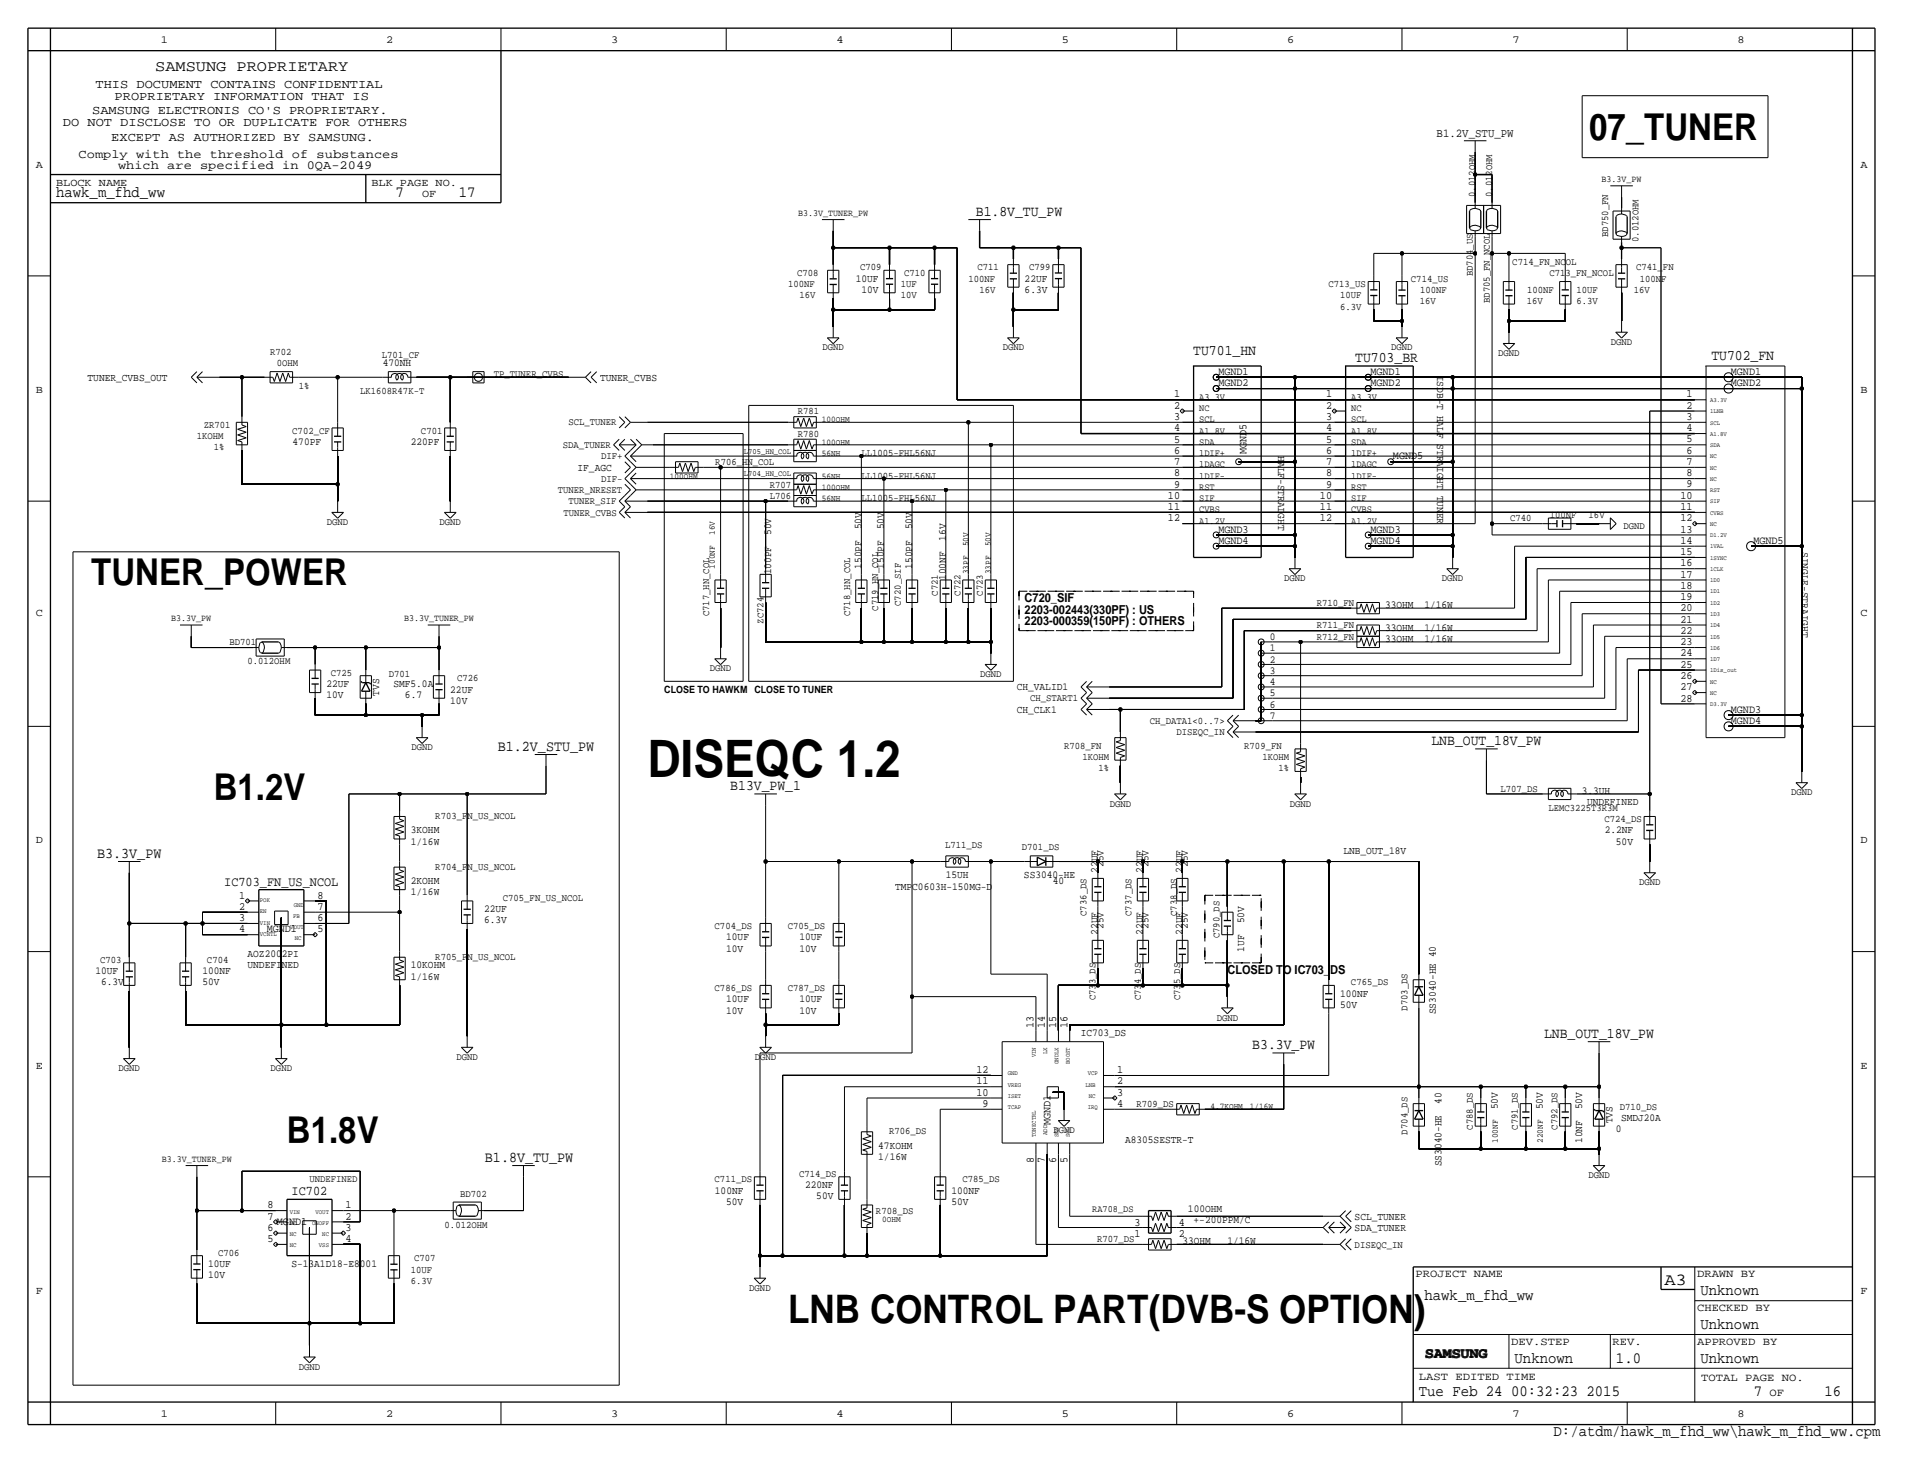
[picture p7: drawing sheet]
<svg xmlns="http://www.w3.org/2000/svg" width="431mm" height="330mm" viewBox="0 0 431 330" stroke-linecap="round" stroke-linejoin="round" font-family="sans-serif">
<defs><g id="words">
<text font-size="11.7" x="146" y="175.3">DISEQC 1.2</text>
<text font-size="8.9" x="177.7" y="298.4">LNB CONTROL PART(DVB-S OPTION)</text>
<g font-size="8.3">
<text x="358.4" y="31.6">07_TUNER</text>
<text x="20.6" y="132">TUNER_POWER</text>
<text x="48.2" y="180.3">B1.2V</text>
<text x="64.7" y="257.8">B1.8V</text>
</g>
<text font-size="3.8" x="375.4" y="289.8">A3</text>
<g font-size="3.5">
<text x="35" y="16">SAMSUNG PROPRIETARY</text>
<text x="12.7" y="44.5">hawk_m_fhd_ww</text>
<text x="89.2" y="44.5">7</text>
<text x="103.5" y="44.5">17</text>
<text x="321.3" y="293.1">hawk_m_fhd_ww</text>
<text x="383.5" y="292.1">Unknown</text>
<text x="383.5" y="299.7">Unknown</text>
<text x="341.6" y="307.3">Unknown</text>
<text x="364.4" y="307.3">1.0</text>
<text x="383.5" y="307.3">Unknown</text>
<text x="320" y="315">Tue Feb 24 00:32:23 2015</text>
<text x="395.6" y="315">7</text>
<text x="411.5" y="315">16</text>
<text x="350.4" y="323.9">D:/atdm/hawk_m_fhd_ww\hawk_m_fhd_ww.cpm</text>
</g>
<g font-size="3.4">
<text x="112.3" y="169.4">B1.2V_STU_PW</text>
<text x="21.9" y="193.5">B3.3V_PW</text>
<text x="109.4" y="262.1">B1.8V_TU_PW</text>
</g>
<g font-size="3.3">
<text x="220.1" y="48.7">B1.8V_TU_PW</text>
<text x="269.1" y="80">TU701_HN</text>
<text x="305.6" y="81.6">TU703_BR</text>
<text x="386" y="81.3">TU702_FN</text>
<text x="322.8" y="168.1">LNB_OUT_18V_PW</text>
<text x="164.7" y="178.3">B13V_PW_1</text>
<text x="282.4" y="236.7">B3.3V_PW</text>
<text x="348.2" y="234.1">LNB_OUT_18V_PW</text>
</g>
<g font-size="3">
<text x="50.6" y="199.7">IC703_FN_US_NCOL</text>
<text x="65.8" y="269.6">IC702</text>
<text x="321.3" y="306.3">SAMSUNG</text>
</g>
<g font-size="2.8">
<text x="21.5" y="19.8">THIS DOCUMENT CONTAINS CONFIDENTIAL</text>
<text x="25.9" y="22.6">PROPRIETARY INFORMATION THAT IS</text>
<text x="14.2" y="28.4">DO NOT DISCLOSE TO OR DUPLICATE FOR OTHERS</text>
<text x="20.8" y="25.7">SAMSUNG ELECTRONIS CO'S PROPRIETARY.</text>
<text x="17.7" y="35.6">Comply with the threshold of substances</text>
<text x="25.1" y="31.8">EXCEPT AS AUTHORIZED BY SAMSUNG.</text>
<text x="26.6" y="38.1">which are specified in 0QA-2049</text>
<text x="231.1" y="135.9">C720_SIF</text>
<text x="231.1" y="138.4">2203-002443(330PF) : US</text>
<text x="231.1" y="141">2203-000359(150PF) : OTHERS</text>
<text x="276.8" y="219.7">CLOSED TO IC703_DS</text>
</g>
<text font-size="2.7" x="324" y="30.9">B1.2V_STU_PW</text>
<g font-size="2.6">
<text x="264.8" y="89.6">1</text>
<text x="274.8" y="87.1">MGND2</text>
<text x="274.8" y="84.6">MGND1</text>
<text x="299.1" y="89.6">1</text>
<text x="309.1" y="87.1">MGND2</text>
<text x="309.1" y="84.6">MGND1</text>
<text x="380.3" y="89.6">1</text>
<text x="390.3" y="87.1">MGND2</text>
<text x="390.3" y="84.6">MGND1</text>
<text x="264.8" y="94.7">3</text>
<text x="264.8" y="92.2">2</text>
<text x="299.1" y="94.7">3</text>
<text x="299.1" y="92.2">2</text>
<text x="380.3" y="94.7">3</text>
<text x="380.3" y="92.2">2</text>
<text x="264.8" y="99.8">5</text>
<text x="264.8" y="97.3">4</text>
<text x="299.1" y="99.8">5</text>
<text x="299.1" y="97.3">4</text>
<text x="380.3" y="99.8">5</text>
<text x="380.3" y="97.2">4</text>
<text x="264.8" y="107.4">8</text>
<text x="264.8" y="104.9">7</text>
<text x="264.8" y="102.4">6</text>
<text x="281.1" y="102.4" transform="rotate(-90 281.1 102.4)">MGND5</text>
<text x="299.1" y="107.4">8</text>
<text x="299.1" y="104.9">7</text>
<text x="299.1" y="102.4">6</text>
<text x="314.1" y="103.6">MGND5</text>
<text x="380.3" y="107.4">8</text>
<text x="380.3" y="104.9">7</text>
<text x="380.3" y="102.3">6</text>
<text x="263.4" y="112.5">10</text>
<text x="264.8" y="110">9</text>
<text x="297.7" y="112.5">10</text>
<text x="299.1" y="110">9</text>
<text x="379" y="112.5">10</text>
<text x="380.3" y="109.9">9</text>
<text x="263.4" y="117.6">12</text>
<text x="263.4" y="115.1">11</text>
<text x="297.7" y="117.6">12</text>
<text x="297.7" y="115.1">11</text>
<text x="379" y="117.6">12</text>
<text x="379" y="115">11</text>
<text x="274.8" y="122.7">MGND4</text>
<text x="274.8" y="120.1">MGND3</text>
<text x="309.1" y="122.7">MGND4</text>
<text x="309.1" y="120.1">MGND3</text>
<text x="379" y="125.2">15</text>
<text x="379" y="122.7">14</text>
<text x="379" y="120.1">13</text>
<text x="395.4" y="122.7">MGND5</text>
<text x="379" y="130.3">17</text>
<text x="379" y="127.7">16</text>
<text x="379" y="137.9">20</text>
<text x="379" y="135.4">19</text>
<text x="379" y="132.8">18</text>
<text x="379" y="143">22</text>
<text x="379" y="140.4">21</text>
<text x="379" y="148.1">24</text>
<text x="379" y="145.5">23</text>
<text x="379" y="155.7">27</text>
<text x="379" y="153.1">26</text>
<text x="379" y="150.6">25</text>
<text x="379" y="158.2">28</text>
<text x="390.3" y="160.8">MGND3</text>
<text x="390.3" y="163.3">MGND4</text>
<text x="54" y="202.7">1</text>
<text x="71.6" y="202.7">8</text>
<text x="54" y="207.8">3</text>
<text x="54" y="205.2">2</text>
<text x="71.6" y="205.2">7</text>
<text x="71.6" y="207.8">6</text>
<text x="54" y="210.3">4</text>
<text x="60.1" y="210.3">MGND1</text>
<text x="71.6" y="210.3">5</text>
<text x="233.1" y="231.9" transform="rotate(-90 233.1 231.9)">13</text>
<text x="235.7" y="231.9" transform="rotate(-90 235.7 231.9)">14</text>
<text x="238.2" y="231.9" transform="rotate(-90 238.2 231.9)">15</text>
<text x="240.7" y="231.9" transform="rotate(-90 240.7 231.9)">16</text>
<text x="220.2" y="242.1">12</text>
<text x="220.2" y="244.6">11</text>
<text x="251.9" y="244.6">2</text>
<text x="251.9" y="242.1">1</text>
<text x="220.2" y="247.1">10</text>
<text x="221.6" y="249.7">9</text>
<text x="251.9" y="249.7">4</text>
<text x="251.9" y="247.1">3</text>
<text x="236.9" y="253.7" transform="rotate(-90 236.9 253.7)">MGND1</text>
<text x="233.1" y="262.2" transform="rotate(-90 233.1 262.2)">8</text>
<text x="235.7" y="262.2" transform="rotate(-90 235.7 262.2)">7</text>
<text x="238.2" y="262.2" transform="rotate(-90 238.2 262.2)">6</text>
<text x="240.7" y="262.2" transform="rotate(-90 240.7 262.2)">5</text>
<text x="60.3" y="272.5">8</text>
<text x="60.3" y="275.1">7</text>
<text x="77.9" y="275.1">2</text>
<text x="77.9" y="272.5">1</text>
<text x="60.3" y="277.6">6</text>
<text x="60.3" y="280.2">5</text>
<text x="62.5" y="276.3">MGND1</text>
<text x="77.9" y="280.2">4</text>
<text x="77.9" y="277.6">3</text>
<text x="255.9" y="276.6">3</text>
<text x="255.9" y="279.1">1</text>
<text x="265.9" y="276.6">4</text>
<text x="265.9" y="279.1">2</text>
</g>
<g font-size="2.5">
<text x="319.2" y="288">PROJECT NAME</text>
<text x="382.7" y="288">DRAWN BY</text>
<text x="382.7" y="295.7">CHECKED BY</text>
<text x="340.8" y="303.3">DEV.STEP</text>
<text x="363.7" y="303.3">REV.</text>
<text x="382.7" y="303.3">APPROVED BY</text>
<text x="320" y="311.2">LAST EDITED TIME</text>
<text x="383.7" y="311.5">TOTAL PAGE NO.</text>
<text x="399.1" y="315">OF</text>
</g>
<g font-size="2.4">
<text x="36.3" y="9.7">1</text>
<text x="87.1" y="9.7">2</text>
<text x="137.9" y="9.7">3</text>
<text x="188.7" y="9.7">4</text>
<text x="239.5" y="9.7">5</text>
<text x="290.3" y="9.7">6</text>
<text x="341.1" y="9.7">7</text>
<text x="391.9" y="9.7">8</text>
<text x="8.1" y="37.8">A</text>
<text x="12.6" y="41.9">BLOCK NAME</text>
<text x="83.8" y="41.9">BLK PAGE NO.</text>
<text x="419.6" y="37.8">A</text>
<text x="95.2" y="44.5">OF</text>
<text x="193" y="63.5">10UF</text>
<text x="231.1" y="63.5">22UF</text>
<text x="194.3" y="66">10V</text>
<text x="231.1" y="66">6.3V</text>
<text x="86.3" y="82.6">470NH</text>
<text x="8.1" y="88.6">B</text>
<text x="19.8" y="85.9">TUNER_CVBS_OUT</text>
<text x="135.3" y="85.9">TUNER_CVBS</text>
<text x="324.2" y="84.7" transform="rotate(90 324.2 84.7)">ISDB-T HALF STRAIGHT TUNER</text>
<text x="419.6" y="88.6">B</text>
<text x="66" y="100.3">470PF</text>
<text x="92.7" y="100.3">220PF</text>
<text x="130.3" y="106.2">IF_AGC</text>
<text x="288.2" y="102.9" transform="rotate(90 288.2 102.9)">HALF-STRAIGHT</text>
<text x="194.3" y="119.4" transform="rotate(-90 194.3 119.4)">50V</text>
<text x="199.3" y="119.4" transform="rotate(-90 199.3 119.4)">50V</text>
<text x="205.7" y="119.4" transform="rotate(-90 205.7 119.4)">50V</text>
<text x="173.9" y="120.7" transform="rotate(-90 173.9 120.7)">50V</text>
<text x="213.3" y="121.9" transform="rotate(-90 213.3 121.9)">16V</text>
<text x="406.3" y="124.5" transform="rotate(90 406.3 124.5)">SINGLE-STRAIGHT</text>
<text x="173.9" y="129.5" transform="rotate(-90 173.9 129.5)">100PF</text>
<text x="194.3" y="128.3" transform="rotate(-90 194.3 128.3)">150PF</text>
<text x="199.3" y="128.3" transform="rotate(-90 199.3 128.3)">150PF</text>
<text x="205.7" y="128.3" transform="rotate(-90 205.7 128.3)">150PF</text>
<text x="213.3" y="130.8" transform="rotate(-90 213.3 130.8)">100NF</text>
<text x="312.4" y="137.2">33OHM</text>
<text x="321.3" y="137.2">1/16W</text>
<text x="8.1" y="138.9">C</text>
<text x="312.4" y="142.2">33OHM</text>
<text x="321.3" y="142.2">1/16W</text>
<text x="419.6" y="138.9">C</text>
<text x="286.4" y="146.9">1</text>
<text x="286.4" y="149.5">2</text>
<text x="286.4" y="144.4">0</text>
<text x="312.4" y="144.8">33OHM</text>
<text x="321.3" y="144.8">1/16W</text>
<text x="73.6" y="154.9">22UF</text>
<text x="88.7" y="154.9">SMF5.0A</text>
<text x="229.3" y="155.7">CH_VALID1</text>
<text x="286.4" y="152">3</text>
<text x="286.4" y="154.5">4</text>
<text x="73.6" y="157.5">10V</text>
<text x="85.5" y="156.9" transform="rotate(-90 85.5 156.9)">TVS</text>
<text x="91.3" y="157.5">6.7</text>
<text x="101.5" y="156.2">22UF</text>
<text x="101.5" y="158.8">10V</text>
<text x="229.3" y="160.8">CH_CLK1</text>
<text x="286.4" y="157.1">5</text>
<text x="286.4" y="159.6">6</text>
<text x="286.4" y="162.2">7</text>
<text x="356.7" y="179.1">3.3UH</text>
<text x="357.9" y="181.6">UNDEFINED</text>
<text x="8.1" y="190.2">D</text>
<text x="92.7" y="188">3KOHM</text>
<text x="92.7" y="190.5">1/16W</text>
<text x="361.9" y="188">2.2NF</text>
<text x="364.4" y="190.5">50V</text>
<text x="419.6" y="190.2">D</text>
<text x="247.6" y="196.8" transform="rotate(-90 247.6 196.8)">22UF</text>
<text x="248.9" y="195.6" transform="rotate(-90 248.9 195.6)">25V</text>
<text x="257.8" y="196.9" transform="rotate(-90 257.8 196.9)">22UF</text>
<text x="259" y="195.6" transform="rotate(-90 259 195.6)">25V</text>
<text x="266.6" y="196.9" transform="rotate(-90 266.6 196.9)">22UF</text>
<text x="267.9" y="195.6" transform="rotate(-90 267.9 195.6)">25V</text>
<text x="303" y="192.5">LNB_OUT_18V</text>
<text x="92.7" y="201.9">1/16W</text>
<text x="92.7" y="199.4">2KOHM</text>
<text x="201.9" y="200.7">TMPC0603H-150MG-D</text>
<text x="213.3" y="198.1">15UH</text>
<text x="230.9" y="198.1">SS3040-HE</text>
<text x="237.4" y="199.4">40</text>
<text x="109.2" y="205.7">22UF</text>
<text x="109.2" y="208.3">6.3V</text>
<text x="248.9" y="209.5" transform="rotate(-90 248.9 209.5)">25V</text>
<text x="259" y="209.5" transform="rotate(-90 259 209.5)">25V</text>
<text x="267.9" y="209.5" transform="rotate(-90 267.9 209.5)">25V</text>
<text x="280.6" y="208.3" transform="rotate(-90 280.6 208.3)">50V</text>
<text x="55.8" y="215.9">AOZ2002PI</text>
<text x="163.8" y="212.1">10UF</text>
<text x="163.8" y="214.6">10V</text>
<text x="180.3" y="212.1">10UF</text>
<text x="180.3" y="214.6">10V</text>
<text x="247.6" y="210.8" transform="rotate(-90 247.6 210.8)">22UF</text>
<text x="257.8" y="210.8" transform="rotate(-90 257.8 210.8)">22UF</text>
<text x="266.6" y="210.8" transform="rotate(-90 266.6 210.8)">22UF</text>
<text x="280.6" y="214.6" transform="rotate(-90 280.6 214.6)">1UF</text>
<text x="21.5" y="219.7">10UF</text>
<text x="45.7" y="219.7">100NF</text>
<text x="55.8" y="218.4">UNDEFINED</text>
<text x="92.7" y="218.4">10KOHM</text>
<text x="92.7" y="221">1/16W</text>
<text x="22.8" y="222.2">6.3V</text>
<text x="45.7" y="222.3">50V</text>
<text x="163.8" y="226.1">10UF</text>
<text x="180.3" y="226.1">10UF</text>
<text x="302.2" y="224.8">100NF</text>
<text x="302.2" y="227.3">50V</text>
<text x="163.8" y="228.6">10V</text>
<text x="180.3" y="228.6">10V</text>
<text x="243.7" y="233.7">IC703_DS</text>
<text x="323.8" y="228.8" transform="rotate(-90 323.8 228.8)">SS3040-HE 40</text>
<text x="8.1" y="241">E</text>
<text x="419.6" y="241">E</text>
<text x="325.1" y="249" transform="rotate(-90 325.1 249)">40</text>
<text x="337.8" y="250.2" transform="rotate(-90 337.8 250.2)">50V</text>
<text x="347.9" y="250.2" transform="rotate(-90 347.9 250.2)">50V</text>
<text x="356.8" y="250.2" transform="rotate(-90 356.8 250.2)">50V</text>
<text x="253.7" y="257.8">A8305SESTR-T</text>
<text x="356.8" y="257.8" transform="rotate(-90 356.8 257.8)">10NF</text>
<text x="363.6" y="253.4" transform="rotate(-90 363.6 253.4)">TVS</text>
<text x="364.4" y="255.3">0</text>
<text x="365.6" y="252.7">SMDJ20A</text>
<text x="198.1" y="259.1">47KOHM</text>
<text x="198.1" y="261.6">1/16W</text>
<text x="325.1" y="263" transform="rotate(-90 325.1 263)">SS3040-HE</text>
<text x="161.2" y="269.2">100NF</text>
<text x="181.6" y="268">220NF</text>
<text x="214.6" y="269.2">100NF</text>
<text x="163.8" y="271.8">50V</text>
<text x="184.1" y="270.5">50V</text>
<text x="214.6" y="271.8">50V</text>
<text x="267.9" y="273.4">100OHM</text>
<text x="269.2" y="275.9">+-200PPM/C</text>
<text x="305.5" y="275.1">SCL_TUNER</text>
<text x="266.7" y="280.7">33OHM</text>
<text x="276.8" y="280.7">1/16W</text>
<text x="305.5" y="277.6">SDA_TUNER</text>
<text x="46.9" y="285.7">10UF</text>
<text x="65.7" y="285.7">S-13A1D18-E8001</text>
<text x="8.1" y="291.8">F</text>
<text x="46.9" y="288.3">10V</text>
<text x="419.6" y="291.8">F</text>
<text x="36.3" y="319.5">1</text>
<text x="87.1" y="319.5">2</text>
<text x="137.9" y="319.5">3</text>
<text x="188.7" y="319.5">4</text>
<text x="239.5" y="319.5">5</text>
<text x="290.3" y="319.5">6</text>
<text x="341.1" y="319.5">7</text>
<text x="391.9" y="319.5">8</text>
</g>
<g font-size="2.3">
<text x="332.7" y="44.4" transform="rotate(-90 332.7 44.4)">0.012OHM</text>
<text x="336.5" y="44.4" transform="rotate(-90 336.5 44.4)">0.012OHM</text>
<text x="362.7" y="53.4" transform="rotate(-90 362.7 53.4)">BD750_FN</text>
<text x="341.1" y="59.7">C714_FN_NCOL</text>
<text x="369.5" y="54.6" transform="rotate(-90 369.5 54.6)">0.012OHM</text>
<text x="177.7" y="64.8">100NF</text>
<text x="179.8" y="62.2">C708</text>
<text x="194" y="61">C709</text>
<text x="203.1" y="64.8">1UF</text>
<text x="203.9" y="62.2">C710</text>
<text x="218.4" y="63.5">100NF</text>
<text x="220.4" y="61">C711</text>
<text x="232.1" y="61">C799</text>
<text x="299.6" y="64.8">C713_US</text>
<text x="318.2" y="63.5">C714_US</text>
<text x="332.2" y="62.3" transform="rotate(-90 332.2 62.3)">BD704_US</text>
<text x="349.4" y="62.2">C713_FN_NCOL</text>
<text x="369" y="61">C741_FN</text>
<text x="369.8" y="63.5">100NF</text>
<text x="180.3" y="67.3">16V</text>
<text x="203.1" y="67.3">10V</text>
<text x="220.9" y="66">16V</text>
<text x="302.2" y="69.8">6.3V</text>
<text x="302.2" y="67.3">10UF</text>
<text x="320.2" y="68.6">16V</text>
<text x="320.3" y="66">100NF</text>
<text x="336" y="68.4" transform="rotate(-90 336 68.4)">BD705_FN_NCOL</text>
<text x="344.3" y="68.6">16V</text>
<text x="344.4" y="66">100NF</text>
<text x="355.5" y="66">10UF</text>
<text x="355.5" y="68.6">6.3V</text>
<text x="368.4" y="66">16V</text>
<text x="363.3" y="77.8">DGND</text>
<text x="60.9" y="80">R702</text>
<text x="62.4" y="82.5">0OHM</text>
<text x="86.1" y="80.8">L701_CF</text>
<text x="185.5" y="79">DGND</text>
<text x="226.1" y="79">DGND</text>
<text x="313.8" y="79">DGND</text>
<text x="337.9" y="80.3">DGND</text>
<text x="67.4" y="87.6">1%</text>
<text x="81.2" y="88.9">LK1608R47K-T</text>
<text x="111.4" y="85.1">TP_TUNER_CVBS</text>
<text x="128.2" y="96">SCL_TUNER</text>
<text x="179.9" y="93.5">R781</text>
<text x="44.4" y="99.1">1KOHM</text>
<text x="46" y="96.5">ZR701</text>
<text x="48.2" y="101.6">1%</text>
<text x="65.9" y="97.8">C702_CF</text>
<text x="94.9" y="97.8">C701</text>
<text x="126.9" y="101">SDA_TUNER</text>
<text x="179.9" y="98.6">R780</text>
<text x="135.6" y="103.6">DIF+</text>
<text x="161.3" y="104.9">R706_HN_COL</text>
<text x="194.3" y="108">LL1005-FHL56NJ</text>
<text x="194.3" y="102.9">LL1005-FHL56NJ</text>
<text x="125.8" y="111.2">TUNER_NRESET</text>
<text x="128.2" y="113.7">TUNER_SIF</text>
<text x="135.6" y="108.7">DIF-</text>
<text x="173.6" y="112.5">L706</text>
<text x="173.6" y="110">R707</text>
<text x="194.3" y="113">LL1005-FHL56NJ</text>
<text x="73.7" y="118.4">DGND</text>
<text x="99.1" y="118.4">DGND</text>
<text x="127.1" y="116.3">TUNER_CVBS</text>
<text x="340.6" y="117.6">C740</text>
<text x="349.5" y="116.8">100NF</text>
<text x="358.3" y="116.8">16V</text>
<text x="366.1" y="119.4">DGND</text>
<text x="289.6" y="131.1">DGND</text>
<text x="325.2" y="131.1">DGND</text>
<text x="198.1" y="137.7" transform="rotate(-90 198.1 137.7)">C719_HN_COL</text>
<text x="203.1" y="136.7" transform="rotate(-90 203.1 136.7)">C720_SIF</text>
<text x="211.5" y="134.4" transform="rotate(-90 211.5 134.4)">C721</text>
<text x="216.6" y="134.4" transform="rotate(-90 216.6 134.4)">C722</text>
<text x="221.7" y="134.4" transform="rotate(-90 221.7 134.4)">C723</text>
<text x="297" y="136.7">R710_FN</text>
<text x="160" y="139" transform="rotate(-90 160 139)">C717_HN_COL</text>
<text x="172.2" y="140.7" transform="rotate(-90 172.2 140.7)">ZC724</text>
<text x="191.7" y="139" transform="rotate(-90 191.7 139)">C718_HN_COL</text>
<text x="297" y="141.7">R711_FN</text>
<text x="51.7" y="145.5">BD701</text>
<text x="55.8" y="149.9">0.012OHM</text>
<text x="297" y="144.3">R712_FN</text>
<text x="74.6" y="152.4">C725</text>
<text x="87.7" y="152.6">D701</text>
<text x="103.1" y="153.7">C726</text>
<text x="160.1" y="151.4">DGND</text>
<text x="221.1" y="152.7">DGND</text>
<text x="149.8" y="156.2">CLOSE TO HAWKM CLOSE TO TUNER</text>
<text x="232.3" y="158.2">CH_START1</text>
<text x="259.3" y="163.3">CH_DATA1&lt;0..7&gt;</text>
<text x="265.3" y="165.8">DISEQC_IN</text>
<text x="92.8" y="169.2">DGND</text>
<text x="240" y="168.9">R708_FN</text>
<text x="244.1" y="171.5">1KOHM</text>
<text x="247.7" y="174">1%</text>
<text x="280.6" y="168.9">R709_FN</text>
<text x="284.7" y="171.5">1KOHM</text>
<text x="288.4" y="174">1%</text>
<text x="338.4" y="178.6">L707_DS</text>
<text x="403.9" y="179.4">DGND</text>
<text x="98.2" y="184.8">R703_FN_US_NCOL</text>
<text x="250.3" y="181.9">DGND</text>
<text x="290.9" y="181.9">DGND</text>
<text x="349.2" y="182.9">LEMC3225T3R3M</text>
<text x="361.8" y="185.4">C724_DS</text>
<text x="213.1" y="191.3">L711_DS</text>
<text x="230.5" y="191.8">D701_DS</text>
<text x="98.2" y="196.2">R704_FN_US_NCOL</text>
<text x="113.4" y="203.2">C705_FN_US_NCOL</text>
<text x="369.6" y="199.7">DGND</text>
<text x="161.2" y="209.6">C704_DS</text>
<text x="177.7" y="209.6">C705_DS</text>
<text x="245.1" y="206.6" transform="rotate(-90 245.1 206.6)">C736_DS</text>
<text x="255.2" y="206.6" transform="rotate(-90 255.2 206.6)">C737_DS</text>
<text x="265.4" y="206.6" transform="rotate(-90 265.4 206.6)">C738_DS</text>
<text x="275" y="211.6" transform="rotate(-90 275 211.6)">C790_DS</text>
<text x="22.6" y="217.2">C703</text>
<text x="46.7" y="217.2">C704</text>
<text x="98.2" y="216.5">R705_FN_US_NCOL</text>
<text x="161.2" y="223.5">C786_DS</text>
<text x="177.7" y="223.5">C787_DS</text>
<text x="247.1" y="225.6" transform="rotate(-90 247.1 225.6)">C733_DS</text>
<text x="257.3" y="225.6" transform="rotate(-90 257.3 225.6)">C734_DS</text>
<text x="266.1" y="225.6" transform="rotate(-90 266.1 225.6)">C735_DS</text>
<text x="304.7" y="222.2">C765_DS</text>
<text x="317.4" y="227.9" transform="rotate(-90 317.4 227.9)">D703_DS</text>
<text x="274.4" y="230.2">DGND</text>
<text x="102.9" y="239.1">DGND</text>
<text x="170.3" y="239.1">DGND</text>
<text x="26.7" y="241.6">DGND</text>
<text x="61" y="241.6">DGND</text>
<text x="256.3" y="249.7">R709_DS</text>
<text x="365.3" y="250.4">D710_DS</text>
<text x="200.5" y="255.9">R706_DS</text>
<text x="237.6" y="255.6">DGND</text>
<text x="317.4" y="255.9" transform="rotate(-90 317.4 255.9)">D704_DS</text>
<text x="332.2" y="254.8" transform="rotate(-90 332.2 254.8)">C788_DS</text>
<text x="342.3" y="254.8" transform="rotate(-90 342.3 254.8)">C791_DS</text>
<text x="351.2" y="254.8" transform="rotate(-90 351.2 254.8)">C792_DS</text>
<text x="69.8" y="266.7">UNDEFINED</text>
<text x="161.2" y="266.7">C711_DS</text>
<text x="180.2" y="265.4">C714_DS</text>
<text x="217.1" y="266.7">C785_DS</text>
<text x="358.2" y="265.7">DGND</text>
<text x="103.8" y="270">BD702</text>
<text x="197.6" y="273.7">R708_DS</text>
<text x="100.3" y="276.9">0.012OHM</text>
<text x="247.4" y="280.2">R707_DS</text>
<text x="305.5" y="281.4">DISEQC_IN</text>
<text x="49.2" y="283.2">C706</text>
<text x="92.7" y="287">10UF</text>
<text x="93.4" y="284.5">C707</text>
<text x="92.7" y="289.6">6.3V</text>
<text x="169" y="291.1">DGND</text>
<text x="67.4" y="308.9">DGND</text>
</g>
<g font-size="2.2">
<text x="270.5" y="90.2">A3.3V</text>
<text x="270.5" y="95.2">SCL</text>
<text x="270.5" y="92.7">NC</text>
<text x="304.7" y="90.2">A3.3V</text>
<text x="304.7" y="95.2">SCL</text>
<text x="304.7" y="92.7">NC</text>
<text x="270.5" y="100.3">SDA</text>
<text x="270.5" y="97.8">A1.8V</text>
<text x="304.7" y="100.3">SDA</text>
<text x="304.7" y="97.8">A1.8V</text>
<text x="270.5" y="105.4">1DAGC</text>
<text x="270.5" y="107.9">1DIF-</text>
<text x="270.5" y="102.9">1DIF+</text>
<text x="304.7" y="105.4">1DAGC</text>
<text x="304.7" y="107.9">1DIF-</text>
<text x="304.7" y="102.9">1DIF+</text>
<text x="270.5" y="110.5">RST</text>
<text x="270.5" y="113">SIF</text>
<text x="304.7" y="110.5">RST</text>
<text x="304.7" y="113">SIF</text>
<text x="270.5" y="115.6">CVBS</text>
<text x="270.5" y="118.1">A1.2V</text>
<text x="304.7" y="115.6">CVBS</text>
<text x="304.7" y="118.1">A1.2V</text>
<text x="246.3" y="273.3">RA708_DS</text>
</g>
<g font-size="2.1">
<text x="361.2" y="41.1">B3.3V_PW</text>
<text x="180" y="48.7">B3.3V_TUNER_PW</text>
<text x="38.6" y="140.2">B3.3V_PW</text>
<text x="91.1" y="140.2">B3.3V_TUNER_PW</text>
<text x="36.5" y="262.1">B3.3V_TUNER_PW</text>
</g>
<g font-size="2">
<text x="185.4" y="95.2">100OHM</text>
<text x="185.4" y="100.3">100OHM</text>
<text x="151.1" y="108">100OHM</text>
<text x="185.4" y="108">56NH</text>
<text x="185.4" y="102.9">56NH</text>
<text x="185.4" y="113">56NH</text>
<text x="185.4" y="110.5">100OHM</text>
<text x="161.2" y="120.7" transform="rotate(-90 161.2 120.7)">16V</text>
<text x="218.4" y="123.2" transform="rotate(-90 218.4 123.2)">50V</text>
<text x="223.5" y="123.2" transform="rotate(-90 223.5 123.2)">50V</text>
<text x="161.2" y="128.3" transform="rotate(-90 161.2 128.3)">100NF</text>
<text x="218.4" y="129.5" transform="rotate(-90 218.4 129.5)">33PF</text>
<text x="223.5" y="129.5" transform="rotate(-90 223.5 129.5)">33PF</text>
<text x="273" y="250.2">4.7KOHM</text>
<text x="281.9" y="250.2">1/16W</text>
<text x="337.8" y="257.8" transform="rotate(-90 337.8 257.8)">100NF</text>
<text x="347.9" y="257.8" transform="rotate(-90 347.9 257.8)">220NF</text>
<text x="199" y="275.6">0OHM</text>
</g>
<g font-size="1.8">
<text x="167.8" y="107.4">L704_HN_COL</text>
<text x="167.8" y="102.4">L705_HN_COL</text>
</g>
<g font-size="1.4">
<text x="385.7" y="90.7">A3.3V</text>
<text x="385.7" y="95.8">SCL</text>
<text x="385.7" y="93.2">1LNB</text>
<text x="385.7" y="98.3">A1.8V</text>
<text x="385.7" y="100.8">SDA</text>
<text x="385.7" y="103.4">NC</text>
<text x="385.7" y="105.9">NC</text>
<text x="385.7" y="108.5">NC</text>
<text x="385.7" y="111">RST</text>
<text x="385.7" y="113.5">SIF</text>
<text x="385.7" y="116.1">CVBS</text>
<text x="385.7" y="118.6">NC</text>
<text x="385.7" y="121.2">D1.2V</text>
<text x="385.7" y="123.7">1VAL</text>
<text x="385.7" y="126.2">1SYNC</text>
<text x="385.7" y="128.8">1CLK</text>
<text x="385.7" y="131.3">1D0</text>
<text x="385.7" y="133.9">1D1</text>
<text x="385.7" y="136.4">1D2</text>
<text x="385.7" y="138.9">1D3</text>
<text x="385.7" y="141.5">1D4</text>
<text x="385.7" y="144">1D5</text>
<text x="385.7" y="146.6">1D6</text>
<text x="385.7" y="149.1">1D7</text>
<text x="385.7" y="151.6">1Dis_out</text>
<text x="385.7" y="154.2">NC</text>
<text x="385.7" y="159.3">D3.3V</text>
<text x="385.7" y="156.7">NC</text>
<text x="58.6" y="203.5">POK</text>
<text x="58.6" y="208.5">VIN</text>
<text x="58.6" y="206">EN</text>
<text x="65.5" y="209.6">VOUT</text>
<text x="66.1" y="207">FB</text>
<text x="66.2" y="204.5">GND</text>
<text x="58.6" y="211.1">VCNTL</text>
<text x="66.5" y="212.1">NC</text>
<text x="233.6" y="238.5" transform="rotate(-90 233.6 238.5)">VIN</text>
<text x="236.2" y="237.7" transform="rotate(-90 236.2 237.7)">LX</text>
<text x="227.3" y="245.1">VREG</text>
<text x="227.3" y="242.6">GND</text>
<text x="238.7" y="240" transform="rotate(-90 238.7 240)">GNDLX</text>
<text x="241.2" y="240" transform="rotate(-90 241.2 240)">BOOST</text>
<text x="244.8" y="245.1">LNB</text>
<text x="245.3" y="242.6">VCP</text>
<text x="227.3" y="247.6">ISET</text>
<text x="227.3" y="250.2">TCAP</text>
<text x="245.3" y="250.2">IRQ</text>
<text x="245.6" y="247.6">NC</text>
<text x="233.6" y="256.5" transform="rotate(-90 233.6 256.5)">TONECTRL</text>
<text x="236.2" y="256" transform="rotate(-90 236.2 256)">ADD</text>
<text x="238.7" y="256.5" transform="rotate(-90 238.7 256.5)">SDA</text>
<text x="241.2" y="256.5" transform="rotate(-90 241.2 256.5)">SCL</text>
<text x="65.3" y="273.7">VIN</text>
<text x="71.2" y="273.7">VOUT</text>
<text x="65.3" y="278.8">NC</text>
<text x="65.3" y="281.3">NC</text>
<text x="65.3" y="276.3">NC</text>
<text x="70.4" y="276.3">ONOFF</text>
<text x="71.9" y="281.3">VSS</text>
<text x="72.7" y="278.8">NC</text>
</g>
<g font-size=".3">
<text x="298.4" y="11.4">EDITED BY MINGOO</text>
<text x="417.8" y="11.4">EDITED BY MINGOO</text>
<text x="298.4" y="321.3">EDITED BY MINGOO</text>
</g>
</g></defs>
<!-- layer: Nets -->
<g fill="none" stroke="#000" stroke-width=".3">
<path d="M332.7 39.4h3.8zM332.7 39.4v6.3zM332.7 34.3v5.1zM336.5 39.4v6.3zM187.9 55.9v3.8zM187.9 52.1v3.8zM187.9 55.9h12.7zM200.6 55.9h10.2zM200.6 55.9v3.8zM210.8 55.9v3.8zM210.8 55.9h5zM215.8 55.9v34.3z"/>
<path d="M220.9 52.1v3.8zM220.9 55.9h7.6zM228.5 55.9h10.2zM228.5 55.9v2.5zM238.7 55.9v2.5zM238.7 55.9h5.1zM243.8 55.9v41.9zM365.7 55.9v2.5zM365.7 54.6v1.3zM365.7 55.9h8.9zM374.6 55.9v102.9zM215.8 90.2h50.8z"/>
<path d="M243.8 97.8h22.8zM266.6 97.8h34.3zM266.6 90.2h34.3zM300.9 97.8h81.3zM300.9 90.2h81.3zM372.1 92.7v86.4zM372.1 92.7h10.1zM284.4 157.5v2.5zM284.4 154.9v2.6zM284.4 152.4v2.5zM284.4 149.9v2.5zM284.4 147.3v2.6z"/>
<path d="M284.4 144.8v2.5zM374.6 158.8h7.6zM283.2 162.6h1.2zM284.4 160v2.6zM355.5 179.1h16.6zM372.1 179.1v3.8z"/>
</g>
<g fill="none" stroke="#000" stroke-width=".23">
<path d="M356.8 35.6h41.9zM356.8 21.6v14zM356.8 21.6h41.9zM398.7 21.6v14zM309.8 57.2v5zM309.8 57.2h6.4zM316.2 57.2v5zM316.2 57.2h16.5zM332.7 53.3v3.9zM332.7 57.2v60.9zM336.5 57.2h3.8zM336.5 53.3v3.9z"/>
<path d="M336.5 57.2v60.9zM340.3 57.2v5zM340.3 57.2h12.7zM353 57.2v5zM365.7 44.5v2.5zM187.9 69.8v3.9zM187.9 67.3v2.5zM187.9 69.9h12.7zM200.6 67.3v2.5zM200.6 69.9h10.2zM210.8 67.3v2.6zM228.5 69.9h10.2z"/>
<path d="M228.5 69.8v3.9zM228.5 66v3.9zM238.7 66v3.9zM309.8 69.9v2.5zM309.8 72.4h6.4zM316.2 72.4v1.3zM316.2 69.9v2.5zM340.3 72.4v2.5zM340.3 69.9v2.5zM340.3 72.4h12.7zM353 69.9v2.5zM365.7 66v6.4z"/>
<path d="M49.5 85.1h5.1zM54.6 85.1h5zM54.6 85.1v8.9zM67.3 85.1h8.8zM76.1 85.1v10.1zM76.1 85.1h10.2zM93.9 85.1h7.6zM101.5 85.1v10.1zM101.5 85.1h3.9zM105.4 85.1h22.8zM146 95.2h31.7zM149.8 97.8h17.8z"/>
<path d="M149.8 97.8v55.9zM167.6 97.8v55.9zM168.9 91.4v62.3zM168.9 91.4h59.6zM185.4 95.2h33zM218.4 95.2h48.2zM218.4 95.3v34.2zM228.5 91.4v62.3zM266.6 95.2h34.3zM274.3 85.1h17.7zM274.3 87.6h17.7zM292 85.1h16.6z"/>
<path d="M292 87.6h16.6zM292 85.1v2.5zM292 87.6v16.5zM300.9 95.2h81.3zM308.6 85.1h19zM308.6 87.6h19zM327.6 87.6h62.2zM327.6 85.1v2.5zM327.6 87.6v16.5zM327.6 85.1h62.2zM389.8 85.1h16.5zM389.8 87.6h16.5z"/>
<path d="M406.3 87.6v35.6zM406.3 85.1v2.5zM54.6 101.6v7.6zM54.6 109.2h21.5zM76.1 109.2v3.8zM76.1 102.9v6.3zM101.5 102.9v10.1zM146 115.6h120.6zM146 113h26.7zM147.3 102.9h30.4zM147.3 108h30.4zM147.3 100.3h30.4z"/>
<path d="M147.3 105.4h3.8zM147.3 110.5h30.4zM158.7 105.4h3.8zM162.5 105.4v24.1zM162.5 105.4h104.1zM172.7 113h5zM172.7 113v15.3zM185.4 113h20.3zM185.4 110.5h27.9zM185.4 108h13.9zM185.4 102.9h8.9zM185.4 100.3h38.1z"/>
<path d="M194.3 102.9v26.6zM194.3 102.9h72.3zM199.3 108h67.3zM199.3 108v21.5zM205.7 113h60.9zM205.7 113v16.5zM213.3 110.5v19zM213.3 110.5h53.3zM223.5 100.3v29.2zM223.5 100.3h43.1zM266.6 118.1h34.3zM266.6 113h34.3z"/>
<path d="M266.6 115.6h34.3zM266.6 110.5h34.3zM266.6 108h34.3zM266.6 105.4h34.3zM266.6 102.9h34.3zM266.6 100.3h34.3zM279.3 104.1h12.7zM292 104.1v16.6zM300.9 108h81.3zM300.9 105.4h81.3zM300.9 102.9h81.3zM300.9 118.1h31.8z"/>
<path d="M300.9 113h81.3zM300.9 115.6h81.3zM300.9 110.5h81.3zM300.9 100.3h81.3zM313.6 104.1h14zM327.6 104.1v16.6zM336.5 118.1h11.4zM336.5 118.1v2.5zM355.5 118.1h5.1zM16.5 124.5h123.1zM16.5 124.5v187.9zM139.6 124.5v187.9z"/>
<path d="M162.5 137.2v8.8zM172.7 135.9v8.9zM194.3 137.2v7.6zM199.3 137.2v7.6zM205.7 137.2v7.6zM213.3 137.2v7.6zM218.4 137.2v7.6zM223.5 137.2v7.6zM274.3 120.7h17.7zM274.3 123.2h17.7zM275.5 137.2h29.2zM275.5 137.2v17.7z"/>
<path d="M278.1 139.7v17.8zM278.1 139.7h66zM292 120.7v2.5zM292 123.2v2.5zM308.6 123.2h19zM308.6 120.7h19zM312.4 137.2h29.2zM327.6 123.2v2.5zM327.6 120.7v2.5zM336.5 120.7h45.7zM341.6 123.2v14zM341.6 123.2h40.6z"/>
<path d="M344.1 125.7h38.1zM344.1 125.7v14zM346.7 128.3v13.9zM346.7 128.3h35.5zM349.2 130.8v14zM349.2 130.8h33zM351.7 133.3v14zM351.7 133.3h30.5zM354.3 135.9v14zM354.3 135.9h27.9zM356.8 138.4v14zM356.8 138.4h25.4z"/>
<path d="M394.9 123.2h11.4zM406.3 123.2v38.1zM43.1 143.5v2.5zM43.1 146.1h14zM64.7 146.1h6.4zM71.1 157.5v3.8zM71.1 146.1v3.8zM71.1 146.1h11.4zM82.5 158.8v2.5zM82.5 146v5.1zM82.5 146.1h16.5zM99 158.8v2.5z"/>
<path d="M99 143.5v2.5zM99 146v5.1zM149.8 153.7h17.8zM168.9 153.7h59.6zM172.7 144.8h21.6zM194.3 144.8h5zM199.3 144.8h6.4zM205.7 144.8h7.6zM213.3 144.8h5.1zM218.4 144.8h5.1zM223.5 144.8v2.5zM250.1 157.5h28z"/>
<path d="M250.1 154.9h25.4zM280.6 142.2h24.1zM280.6 142.2v17.8zM287 157.5h74.9zM287 149.9h67.3zM287 144.8h6.3zM287 152.4h69.8zM287 154.9h72.4zM287 147.3h64.7zM293.3 144.8v22.8zM293.3 144.8h11.4zM312.4 142.2h34.3z"/>
<path d="M312.4 144.8h36.8zM359.4 141v13.9zM359.4 141h22.8zM361.9 143.5v14zM361.9 143.5h20.3zM364.4 146.1v13.9zM364.4 146.1h17.8zM367 148.6v14zM367 148.6h15.2zM369.5 151.1v14zM369.5 151.1h12.7zM71.1 161.3h11.4z"/>
<path d="M78.7 179.1v29.2zM78.7 179.1h11.4zM82.5 161.3h12.7zM90.1 179.1v3.8zM90.1 179.1h15.3zM95.2 161.3v2.5zM95.2 161.3h3.8zM105.4 179.1h17.7zM105.4 179.1v22.8zM123.1 172.7v6.4zM250.1 160h2.6zM252.7 172.7v3.8z"/>
<path d="M252.7 160v5.1zM252.7 160h27.9zM283.2 165.1h86.3zM287 162.6h80zM287 160h77.4zM293.3 175.3v1.2zM335.2 171.5v7.6zM335.2 179.1h12.7zM389.8 163.8h16.5zM389.8 161.3h16.5zM406.3 163.8v10.2zM406.3 161.3v2.5z"/>
<path d="M29.2 196.8v11.5zM90.1 190.5v3.8zM172.7 194.3v12.7zM172.7 181.6v12.7zM172.7 194.3h16.5zM189.2 194.3v12.7zM189.2 194.3h16.5zM205.7 194.3h6.3zM205.7 194.3v30.5zM219.7 194.3h3.8zM223.5 194.3h7.6zM223.5 194.3v25.4z"/>
<path d="M238.7 194.3h8.9zM247.6 194.3v2.5zM247.6 194.3h10.2zM257.8 194.3v2.5zM257.8 194.3h8.8zM266.6 194.3v2.5zM266.6 194.3h10.2zM276.8 194.3v10.2zM276.8 194.3h12.7zM289.5 194.3h10.2zM289.5 194.3v36.8zM299.7 194.3v26.7z"/>
<path d="M299.7 194.3h20.3zM320 194.3v25.4zM372.1 190.5v3.8zM29.2 208.3v7.6zM29.2 208.3h12.7zM41.9 208.3v7.6zM41.9 208.3h3.8zM45.7 210.8h10.1zM45.7 208.3v2.5zM45.7 205.7v2.6zM45.7 208.3h10.1zM45.7 205.7h10.1z"/>
<path d="M63.4 207v24.1zM71.1 203.2h2.5zM71.1 208.3h7.6zM71.1 205.7h19zM73.6 203.2v27.9zM90.1 205.7v8.9zM90.1 201.9v3.8zM105.4 209.6v24.1zM172.7 214.6v6.4zM189.2 214.6v6.4zM223.5 219.7h12.7zM236.2 219.7v12.7z"/>
<path d="M247.6 218.4v3.8zM247.6 204.5v6.3zM257.8 218.4v3.8zM257.8 204.5v6.3zM266.6 218.4v3.8zM266.6 204.5v6.3zM276.8 212.1v10.1zM29.2 223.5v12.7zM41.9 223.5v7.6zM41.9 231.1h21.5zM63.4 231.1v5.1zM63.4 231.1h10.2z"/>
<path d="M73.6 231.1h16.5zM90.1 222.2v8.9zM171.4 237.5v26.7zM171.4 237.5h34.3zM172.7 231.1v2.6zM172.7 228.6v2.5zM172.7 231.1h16.5zM189.2 228.6v2.5zM205.7 224.8h27.9zM205.7 224.8v12.7zM233.6 224.8v7.6zM238.7 222.3v10.1z"/>
<path d="M238.7 222.2h8.9zM241.2 231.1v1.3zM241.2 231.1h48.3zM247.6 222.2h10.2zM257.8 222.2h8.8zM266.6 222.2h10.2zM276.8 222.2v2.6zM299.7 228.6v14zM320 227.3v17.8zM360.6 237.5v7.6zM176.5 242.6h47zM176.5 242.6v40.6z"/>
<path d="M190.4 245.1v19.1zM190.4 245.1h33.1zM195.5 247.6v6.4zM195.5 247.6h28zM212 250.2v14zM212 250.2h11.5zM237.4 246.4h2.6zM240 246.4v3.8zM251.4 250.2h12.7zM251.4 245.1h68.6zM251.4 242.6h48.3zM271.7 250.2h17.8z"/>
<path d="M289.5 240v10.2zM320 255.3v3.8zM320 259.1h14zM320 245.1v2.5zM320 245.1h14zM334 255.3v3.8zM334 259.1h10.1zM334 245.1v2.5zM334 245.1h10.1zM344.1 255.3v3.8zM344.1 259.1h8.9zM344.1 245.1v2.6z"/>
<path d="M344.1 245.1h8.9zM353 255.3v3.8zM353 259.1h7.6zM353 245.1v2.6zM353 245.1h7.6zM360.6 259.1v1.3zM360.6 255.3v3.8zM360.6 245.1v2.5zM44.4 273v8.9zM44.4 265.4v7.7zM44.4 273.1h10.2zM54.6 273.1h7.6z"/>
<path d="M54.6 264.2v8.9zM54.6 264.2h26.6zM69.8 276.9v21.6zM77.4 273.1h11.4zM77.4 275.6h3.8zM81.2 264.2v11.4zM88.8 273.1h12.7zM88.8 273.1v8.8zM109.2 273.1h8.9zM118.1 265.4v7.7zM171.4 271.8v11.4zM190.4 271.8v11.4z"/>
<path d="M195.5 278.1v5.1zM195.5 261.6v8.9zM212 271.8v11.4zM233.6 260.4v20.3zM236.2 260.4v22.8zM238.7 276.9h19.1zM238.7 260.4v16.5zM241.2 274.3h16.6zM241.2 260.4v13.9zM265.4 276.9h30.5zM265.4 274.3h33zM44.4 289.6v8.8z"/>
<path d="M44.4 298.4h25.4zM69.8 298.4h11.4zM69.8 298.4v5.1zM77.4 280.7h3.8zM81.2 280.7v17.8zM81.2 298.4h7.6zM88.8 289.6v8.9zM171.4 283.2v2.6zM171.4 283.2h5.1zM176.5 283.2h13.9zM190.4 283.2h5.1zM195.5 283.2h16.5z"/>
<path d="M212 283.2h24.2zM233.6 280.7h24.2zM265.4 280.7h33zM16.5 312.4h123.1z"/>
</g>
<path d="M229.8 133.3v8.9zM229.8 133.3h39.4zM269.2 133.4v8.8zM229.8 142.2h39.4zM271.7 201.9v15.3zM271.7 201.9h12.7zM271.7 217.2h12.7zM284.4 201.9v15.3z" fill="none" stroke="#000" stroke-width=".23" stroke-dasharray="2.1" stroke-linecap="butt"/>
<g fill="#000" stroke="#000" stroke-width=".23">
<circle cx="332.7" cy="39.4" r=".41"/>
<circle cx="187.9" cy="55.9" r=".41"/>
<circle cx="200.6" cy="55.9" r=".41"/>
<circle cx="210.8" cy="55.9" r=".41"/>
<circle cx="228.5" cy="55.9" r=".41"/>
<circle cx="238.7" cy="55.9" r=".41"/>
<circle cx="316.2" cy="57.2" r=".41"/>
<circle cx="332.7" cy="57.2" r=".41"/>
<circle cx="336.5" cy="57.2" r=".41"/>
<circle cx="340.3" cy="57.2" r=".41"/>
<circle cx="365.7" cy="55.9" r=".41"/>
<circle cx="187.9" cy="69.9" r=".41"/>
<circle cx="200.6" cy="69.9" r=".41"/>
<circle cx="228.5" cy="69.9" r=".41"/>
<circle cx="316.2" cy="72.4" r=".41"/>
<circle cx="340.3" cy="72.4" r=".41"/>
<circle cx="54.6" cy="85.1" r=".41"/>
<circle cx="76.1" cy="85.1" r=".41"/>
<circle cx="101.5" cy="85.1" r=".41"/>
<circle cx="218.4" cy="95.3" r=".41"/>
<circle cx="292" cy="87.6" r=".41"/>
<circle cx="292" cy="85.1" r=".41"/>
<circle cx="327.6" cy="87.6" r=".41"/>
<circle cx="327.6" cy="85.1" r=".41"/>
<circle cx="406.3" cy="87.6" r=".41"/>
<circle cx="76.1" cy="109.2" r=".41"/>
<circle cx="162.5" cy="105.4" r=".41"/>
<circle cx="172.7" cy="113" r=".41"/>
<circle cx="194.3" cy="102.9" r=".41"/>
<circle cx="199.3" cy="108" r=".41"/>
<circle cx="205.7" cy="113" r=".41"/>
<circle cx="213.3" cy="110.5" r=".41"/>
<circle cx="223.5" cy="100.3" r=".41"/>
<circle cx="292" cy="104.1" r=".41"/>
<circle cx="327.6" cy="104.1" r=".41"/>
<circle cx="336.5" cy="118.1" r=".41"/>
<circle cx="292" cy="123.2" r=".41"/>
<circle cx="292" cy="120.7" r=".41"/>
<circle cx="327.6" cy="120.7" r=".41"/>
<circle cx="327.6" cy="123.2" r=".41"/>
<circle cx="406.3" cy="123.2" r=".41"/>
<circle cx="71.1" cy="146.1" r=".41"/>
<circle cx="82.5" cy="146.1" r=".41"/>
<circle cx="99" cy="146.1" r=".41"/>
<circle cx="194.3" cy="144.8" r=".41"/>
<circle cx="199.3" cy="144.8" r=".41"/>
<circle cx="205.7" cy="144.8" r=".41"/>
<circle cx="213.3" cy="144.8" r=".41"/>
<circle cx="218.4" cy="144.8" r=".41"/>
<circle cx="223.5" cy="144.8" r=".41"/>
<circle cx="293.3" cy="144.8" r=".41"/>
<circle cx="82.5" cy="161.3" r=".41"/>
<circle cx="90.1" cy="179.1" r=".41"/>
<circle cx="95.2" cy="161.3" r=".41"/>
<circle cx="105.4" cy="179.1" r=".41"/>
<circle cx="252.7" cy="160" r=".41"/>
<circle cx="372.1" cy="179.1" r=".41"/>
<circle cx="406.3" cy="163.8" r=".41"/>
<circle cx="406.3" cy="161.3" r=".41"/>
<circle cx="172.7" cy="194.3" r=".41"/>
<circle cx="189.2" cy="194.3" r=".41"/>
<circle cx="205.7" cy="194.3" r=".41"/>
<circle cx="223.5" cy="194.3" r=".41"/>
<circle cx="247.6" cy="194.3" r=".41"/>
<circle cx="257.8" cy="194.3" r=".41"/>
<circle cx="266.6" cy="194.3" r=".41"/>
<circle cx="276.8" cy="194.3" r=".41"/>
<circle cx="289.5" cy="194.3" r=".41"/>
<circle cx="299.7" cy="194.3" r=".41"/>
<circle cx="29.2" cy="208.3" r=".41"/>
<circle cx="41.9" cy="208.3" r=".41"/>
<circle cx="45.7" cy="208.3" r=".41"/>
<circle cx="90.1" cy="205.7" r=".41"/>
<circle cx="63.4" cy="231.1" r=".41"/>
<circle cx="73.6" cy="231.1" r=".41"/>
<circle cx="172.7" cy="231.1" r=".41"/>
<circle cx="205.7" cy="224.8" r=".41"/>
<circle cx="247.6" cy="222.3" r=".41"/>
<circle cx="257.8" cy="222.3" r=".41"/>
<circle cx="266.6" cy="222.3" r=".41"/>
<circle cx="276.8" cy="222.3" r=".41"/>
<circle cx="320" cy="245.1" r=".41"/>
<circle cx="334" cy="259.1" r=".41"/>
<circle cx="334" cy="245.1" r=".41"/>
<circle cx="344.1" cy="259.1" r=".41"/>
<circle cx="344.1" cy="245.1" r=".41"/>
<circle cx="353" cy="245.1" r=".41"/>
<circle cx="353" cy="259.1" r=".41"/>
<circle cx="360.6" cy="259.1" r=".41"/>
<circle cx="360.6" cy="245.1" r=".41"/>
<circle cx="44.4" cy="273.1" r=".41"/>
<circle cx="54.6" cy="273.1" r=".41"/>
<circle cx="88.8" cy="273.1" r=".41"/>
<circle cx="69.8" cy="298.5" r=".41"/>
<circle cx="81.2" cy="298.5" r=".41"/>
<circle cx="171.4" cy="283.2" r=".41"/>
<circle cx="176.5" cy="283.2" r=".41"/>
<circle cx="190.4" cy="283.2" r=".41"/>
<circle cx="195.5" cy="283.2" r=".41"/>
<circle cx="212" cy="283.2" r=".41"/>
</g>
<!-- layer: Components -->
<g fill="none" stroke="#000" stroke-width=".23">
<path d="M330.1 31.8h5.1zM332.7 31.8v2.5zM185.4 49.5h5zM187.9 49.5v2.6zM187.9 59.7v1.9zM200.6 59.7v3.1zM210.8 59.7v3.1zM218.4 49.5h5.1zM220.9 49.5v2.6zM227.3 59.7v5.1zM227.3 59.7h2.5zM228.5 58.4v2z"/>
<path d="M229.8 59.7v5.1zM237.4 59.7h2.6zM237.4 59.7v5.1zM238.7 58.4v3.2zM240 59.7v5.1zM330.8 46.3v6.4zM330.8 52.7h3.8zM330.8 46.3h3.8zM331.6 51.8h.1a2.19 2.19 0 0 0 2.1 0M332.7 45.7v1.3zM332.7 52.1v1.2zM333.8 51.7l.1-.4a1.65 1.65 0 0 0-2.4 0l.1 .4"/>
<path d="M333.9 47.6a1.52 1.52 0 0 0-2.4 0M334.6 46.3h3.8zM334.6 46.3v6.4zM334.6 52.7h3.8zM335.4 51.8h.1a2.19 2.19 0 0 0 2.1 0M336.5 45.7v1.3zM336.5 52.1v1.2zM337.6 51.7l.1-.4a1.65 1.65 0 0 0-2.4 0l.1 .4M337.7 47.6a1.52 1.52 0 0 0-2.4 0M338.4 46.3v6.4zM363.2 41.9h5zM363.8 47.6v6.3z"/>
<path d="M363.8 53.9h3.8zM363.8 47.6h3.8zM364.4 59.7v5.1zM364.4 59.7h2.6zM364.5 48.9a1.54 1.54 0 0 1 2.4 0M364.6 53l-.1-.4a1.61 1.61 0 0 1 2.4-.1l-.1 .5M364.6 53l.1 .1a2.19 2.19 0 0 0 2.1-.1M365.7 47v1.3zM365.7 53.3v1.3zM365.7 41.9v2.5zM365.7 58.4v2zM367 59.7v5.1z"/>
<path d="M367.6 47.6v6.3zM186.6 76.2h2.6zM186.6 76.2l1.3 1.3zM186.6 61h2.6zM186.6 66h2.6zM186.6 61v5zM187.9 73.7v2.5zM187.9 77.5l1.3-1.3zM187.9 64.2v3.1zM187.9 61.6v1.3zM189.2 61v5zM199.3 61h2.6z"/>
<path d="M199.3 61v5zM199.3 66h2.6zM200.6 65.4v1.9zM200.6 64.1v1.3zM201.9 61v5zM209.5 61h2.5zM209.5 61v5zM209.5 66h2.5zM210.8 65.4v1.9zM210.8 64.1v1.3zM212 61v5zM227.2 76.2h2.7z"/>
<path d="M227.2 76.2l1.3 1.3zM227.3 64.8h2.5zM228.5 73.7v2.5zM228.5 77.5l1.4-1.3zM228.5 62.9v3.1zM228.5 60.4v1.2zM237.4 64.8h2.6zM238.7 64.1v1.9zM238.7 62.8v1.3zM308.6 63.5v5.1zM308.6 68.6h2.5zM308.6 63.5h2.5z"/>
<path d="M309.8 62.2v3.2zM309.8 67.9v2zM309.8 66.6v1.3zM311.1 63.5v5.1zM314.9 76.2l1.3 1.3zM314.9 76.2h2.6zM314.9 63.5v5.1zM314.9 63.5h2.5zM314.9 68.6h2.5zM316.2 73.7v2.5zM316.2 66.7v3.2zM316.2 62.2v2z"/>
<path d="M316.2 64.2v1.2zM317.4 63.5v5.1zM317.5 76.2l-1.3 1.3zM339 77.5l1.3 1.3zM339 77.5h2.6zM339 68.6h2.6zM339 63.5v5.1zM339 63.5h2.6zM340.3 74.9v2.6zM340.3 66.7v3.2zM340.3 62.2v2zM340.3 64.2v1.2z"/>
<path d="M341.6 63.5v5.1zM341.6 77.5l-1.3 1.3zM351.7 63.5h2.6zM351.7 63.5v5.1zM351.7 68.6h2.6zM353 62.2v3.2zM353 67.9v2zM353 66.6v1.3zM354.3 63.5v5.1zM364.4 74.9l1.3 1.4zM364.4 74.9h2.6zM364.4 64.8h2.6z"/>
<path d="M365.7 72.4v2.5zM365.7 62.9v3.1zM365.7 60.4v1.2zM367 74.9l-1.3 1.4zM43.1 85.1l1.3-1.3zM43.1 85.1l1.3 1.3zM44.4 85.1l1.3 1.3zM44.4 85.1h5.1zM44.4 85.1l1.3-1.3zM53.3 95.2h2.5zM53.3 95.2v5.1zM53.6 96.8l1.9-.6z"/>
<path d="M53.6 96.8l1.9 .7zM53.6 98.1l1.9-.6zM53.6 98.1l1.9 .7zM53.6 99.4l1.9-.6zM53.6 99.4l1 .3zM54.6 95.9l.9 .3zM54.6 94v1.9zM54.6 99.7v1.9zM55.8 95.3v5zM59.6 85.1h1.9zM60.9 86.4h5.1zM60.9 83.8h5.1z"/>
<path d="M60.9 83.8v2.6zM61.5 85.1l.4 1zM62.5 84.1l-.6 2zM62.5 84.1l.6 2zM63.8 84.1l.6 2zM63.8 84.1l-.7 2zM65 84.1l.3 1zM65 84.1l-.6 2zM65.3 85.1h2zM66 83.8v2.6zM74.9 96.5h2.5zM74.9 96.5v5.1z"/>
<path d="M76.1 95.2v3.2zM76.1 99.7v1.2zM77.4 96.5v5.1zM86.3 85.1h1.9zM87.6 83.8v2.6zM87.6 86.4h5.1zM87.6 83.8h5.1zM91.9 85.1a.81 .81 0 0 0-1.1-.8 .81 .81 0 0 0-.1 1.5 .87 .87 0 0 0 .1-1.3 .87 .87 0 0 0-1.2 0 .87 .87 0 0 0-.1 1.2 .81 .81 0 0 0-.1-1.4 .81 .81 0 0 0-1.2 .8M92 85.1h1.9zM92.7 83.8v2.6zM100.3 96.5v5.1zM100.3 96.5h2.5z"/>
<path d="M101.5 95.2v3.2zM101.5 99.7v1.2zM102.8 96.5v5.1zM105.3 85.1h1.6zM106.6 86.4h2.6zM106.6 83.8v2.6zM106.6 83.8h2.6zM109.2 83.8v2.6zM128.2 85.1h3.8zM132 85.1l1.3-1.3zM132 85.1l1.3 1.3zM133.3 85.1l1.3 1.3z"/>
<path d="M133.3 85.1l1.3-1.3zM139.6 94l1.3 1.2zM140.9 95.2l-1.3 1.3zM140.9 94l1.3 1.2zM142.2 95.2h3.8zM142.2 95.2l-1.3 1.3zM142.2 99.1l1.3 1.2zM143.5 99.1l1.2 1.2zM177.7 95.2h2zM179 99.1v2.5zM179 96.5h5.1zM179 94v2.5z"/>
<path d="M179 99.1h5.1zM179 94h5.1zM180 99.4l.6 1.9zM180 94.3l.6 1.9zM180 99.4l-.3 .9zM180 94.3l-.3 .9zM181.3 99.4l.6 1.9zM181.3 94.3l.6 1.9zM181.3 99.4l-.7 1.9zM181.3 94.3l-.7 1.9zM182.5 99.4l-.6 1.9zM182.5 94.3l-.6 1.9z"/>
<path d="M182.5 99.4l.6 1.9zM182.5 94.3l.6 1.9zM183.5 95.2h1.9zM183.5 95.2l-.4 1zM184.1 99.1v2.5zM184.1 94v2.5zM266.1 92.7l.5-.5zM266.1 92.7l.5 .5zM266.6 90.2h2.6zM266.6 97.8h2.6zM266.6 95.2h2.6zM266.6 92.7h2.6z"/>
<path d="M266.6 92.2l.6 .5zM267.2 92.7l-.6 .5zM300.4 92.7l.5-.5zM300.4 92.7l.5 .5zM300.9 90.2h2.6zM300.9 97.8h2.6zM300.9 95.2h2.6zM300.9 92.7h2.6zM300.9 92.2l.5 .5zM301.4 92.7l-.5 .5zM382.2 90.2h2.6zM382.2 95.2h2.6z"/>
<path d="M382.2 92.7h2.6zM382.2 97.8h2.6zM384.6 82.6h17.9zM384.8 82.6v83.8zM402.5 82.6v83.8zM53.3 100.3h2.5zM74.8 115.6l1.3 1.3zM74.8 115.6h2.7zM74.9 101.6h2.5zM76.1 113v2.6zM76.1 100.9v2zM77.5 115.6l-1.4 1.3z"/>
<path d="M100.2 115.6l1.3 1.3zM100.2 115.6h2.7zM100.3 101.6h2.5zM101.5 113v2.6zM101.5 100.9v2zM102.9 115.6l-1.4 1.3zM138.4 100.3l1.2-1.2zM138.4 100.3l1.2 1.3zM139.6 113l1.3-1.2zM139.6 115.6l1.3-1.3zM139.6 100.3l1.3-1.2zM139.6 100.3h3.9z"/>
<path d="M139.6 113l1.3 1.3zM139.6 115.6l1.3 1.2zM139.6 100.3l1.3 1.3zM140.9 113h5.1zM140.9 113l1.3-1.2zM140.9 115.6h5.1zM140.9 115.6l1.3-1.3zM140.9 108l1.3-1.3zM140.9 102.9l1.3-1.3zM140.9 109.2l1.3 1.3zM140.9 113l1.3 1.3zM140.9 115.6l1.3 1.2z"/>
<path d="M140.9 107.9l1.3 1.3zM140.9 102.9l1.3 1.2zM140.9 104.1l1.3 1.3zM142.2 110.5l-1.3 1.3zM142.2 108h5.1zM142.2 108l1.3-1.3zM142.2 102.9h5.1zM142.2 102.9l1.3-1.3zM142.2 105.4l-1.3 1.3zM142.2 109.2l1.3 1.3zM142.2 107.9l1.3 1.3zM142.2 102.9l1.3 1.2z"/>
<path d="M142.2 104.1l1.3 1.3zM143.5 110.5h3.8zM143.5 110.5l-1.3 1.3zM143.5 105.4h3.8zM143.5 105.4l-1.3 1.3zM143.5 100.3l-1.3 1.3zM144.7 100.3l-1.2 1.3zM144.7 100.3h2.6zM151.1 105.4h1.9zM152.3 104.1h5.1zM152.3 106.7h5.1zM152.3 104.1v2.6z"/>
<path d="M153.3 104.4l.6 2zM153.3 104.4l-.3 1zM154.6 104.4l.6 2zM154.6 104.4l-.7 2zM155.9 104.4l.6 2zM155.9 104.4l-.7 2zM156.8 105.4h1.9zM156.8 105.4l-.3 1zM157.4 104.1v2.6zM177.7 100.3h2zM177.7 110.5h2zM177.7 113h2z"/>
<path d="M177.7 108h2zM177.7 102.9h2zM179 101.6h5.1zM179 111.8h5.1zM179 109.2v2.6zM179 111.8v2.5zM179 114.3h5.1zM179 106.7v2.5zM179 109.2h5.1zM179 101.6v2.5zM179 104.1h5.1zM179 106.7h5.1z"/>
<path d="M179.7 102.9a.81 .81 0 0 1 1.1-.8 .81 .81 0 0 1 .1 1.4 .89 .89 0 0 1 0-1.2 .89 .89 0 0 1 1.3 0 .89 .89 0 0 1 0 1.2 .81 .81 0 0 1 0-1.4 .81 .81 0 0 1 1.2 .8M180 109.5l.6 2zM180 109.5l-.3 1zM181.3 109.5l.6 2zM181.3 109.5l-.7 2zM182.5 109.5l-.6 2zM182.5 109.5l.6 2zM183.4 113.1a.81 .81 0 0 0-1.2-.8 .81 .81 0 0 0 0 1.4 .87 .87 0 0 0 0-1.2 .87 .87 0 0 0-1.2-.1 .87 .87 0 0 0 0 1.2 .81 .81 0 0 0-.2-1.4 .81 .81 0 0 0-1.1 .9M183.4 108a.81 .81 0 0 0-1.2-.8 .81 .81 0 0 0 0 1.4 .87 .87 0 0 0 0-1.2 .87 .87 0 0 0-1.2-.1 .87 .87 0 0 0 0 1.3 .81 .81 0 0 0-.2-1.4 .81 .81 0 0 0-1.1 .8M183.5 100.3h1.9zM183.5 110.5h1.9zM183.5 113h1.9z"/>
<path d="M183.5 108h1.9zM183.5 102.9h1.9zM183.5 100.3l-.4 1zM183.5 110.5l-.4 1zM184.1 109.2v2.6zM184.1 111.8v2.5zM184.1 106.7v2.5zM184.1 101.6v2.5zM266.6 115.6h2.6zM266.6 118.1h2.6zM266.6 105.4h2.6zM266.6 110.5h2.6z"/>
<path d="M266.6 108h2.6zM266.6 102.9h2.6zM266.6 100.3h2.6zM266.6 113h2.6zM300.9 115.6h2.6zM300.9 118.1h2.6zM300.9 105.4h2.6zM300.9 110.5h2.6zM300.9 108h2.6zM300.9 102.9h2.6zM300.9 100.3h2.6zM300.9 113h2.6z"/>
<path d="M347.9 118.1h2zM349.2 116.8h5.1zM349.2 119.4h5.1zM349.2 116.8v2.6zM349.9 118.1h1.2zM352.4 118.1h3.1zM354.3 116.8v2.6zM360.6 118.1h2.6zM363.2 116.8v2.6zM363.2 116.8l1.3 1.3zM364.5 118.1l-1.3 1.3zM381.7 118.1l.5-.5z"/>
<path d="M381.7 118.1l.5 .5zM382.2 100.3h2.6zM382.2 102.9h2.6zM382.2 105.4h2.6zM382.2 108h2.6zM382.2 110.5h2.6zM382.2 113h2.6zM382.2 115.6h2.6zM382.2 118.1h2.6zM382.2 117.6l.5 .5zM382.7 118.1l-.5 .5zM161.2 130.8h2.6z"/>
<path d="M161.2 130.8v5.1zM161.2 135.9h2.6zM162.5 129.5v3.2zM162.5 135.2v2zM162.5 134v1.2zM163.8 130.8v5.1zM171.4 129.5v5.1zM171.4 134.6h2.5zM171.4 129.5h2.5zM172.7 128.3v3.1zM172.7 134v1.9zM172.7 132.7v1.3z"/>
<path d="M173.9 129.5v5.1zM193 130.8h2.5zM193 130.8v5.1zM193 135.9h2.5zM194.3 129.5v3.2zM194.3 135.2v2zM194.3 134v1.2zM195.5 130.8v5.1zM198.1 130.8v5.1zM198.1 135.9h2.5zM198.1 130.8h2.5zM199.3 129.5v3.2z"/>
<path d="M199.3 135.2v2zM199.3 134v1.2zM200.6 130.8v5.1zM204.4 130.8v5.1zM204.4 135.9h2.6zM204.4 130.8h2.6zM205.7 129.5v3.2zM205.7 135.2v2zM205.7 134v1.2zM207 130.8v5.1zM212 130.8h2.6zM212 130.8v5.1z"/>
<path d="M212 135.9h2.6zM213.3 129.5v3.2zM213.3 135.2v2zM213.3 134v1.2zM214.6 130.8v5.1zM217.1 130.8v5.1zM217.1 135.9h2.6zM217.1 130.8h2.6zM218.4 129.5v3.2zM218.4 135.2v2zM218.4 134v1.2zM219.7 130.8v5.1z"/>
<path d="M222.2 130.8v5.1zM222.2 135.9h2.5zM222.2 130.8h2.5zM223.5 129.5v3.2zM223.5 135.2v2zM223.5 134v1.2zM224.7 130.8v5.1zM290.7 128.3h2.7zM290.7 128.3l1.3 1.3zM292 125.7v2.6zM293.4 128.3l-1.4 1.3zM304.7 137.2h2z"/>
<path d="M306 138.4h5.1zM306 135.9v2.5zM306 135.9h5.1zM307 136.2l-.3 1zM307 136.2l.6 1.9zM308.3 136.2l-.7 1.9zM308.3 136.2l.6 1.9zM309.5 136.2l-.6 1.9zM309.5 136.2l.6 1.9zM310.5 137.2h1.9zM310.5 137.2l-.4 .9zM311.1 135.9v2.5z"/>
<path d="M326.3 128.3l1.3 1.3zM326.3 128.3h2.6zM327.6 125.7v2.6zM328.9 128.3l-1.3 1.3zM382.2 120.7h2.6zM382.2 123.2h2.6zM382.2 125.7h2.6zM382.2 128.3h2.6zM382.2 130.8h2.6zM382.2 133.3h2.6zM382.2 135.9h2.6zM382.2 138.4h2.6z"/>
<path d="M40.6 141h5.1zM43.1 141v2.5zM57.1 146.1h1.3zM57.8 144.1h6.3zM57.8 148h6.3zM57.8 144.1v3.9zM58.7 145l-.1 .1a2.19 2.19 0 0 0 .1 2.1M58.7 145l.4-.2a1.62 1.62 0 0 1 .1 2.4h-.5M62.8 144.8a1.54 1.54 0 0 1 0 2.5M63.4 146.1h1.3zM64.1 144.1v3.9zM69.8 151.1h2.5z"/>
<path d="M69.8 151.1v5.1zM69.8 156.2h2.5zM71.1 149.9v3.1zM71.1 155.5v2zM71.1 154.3v1.2zM72.3 151.1v5.1zM81.2 157.5h2.6zM81.2 152.4v5.1zM81.2 152.4h2.6zM82.5 151.1v2.9zM82.5 155.9v2.9zM83.8 152.4v5.1z"/>
<path d="M96.5 141h5zM97.7 152.4h2.6zM97.7 152.4v5.1zM97.7 157.5h2.6zM99 151.1v3.2zM99 156.8v2zM99 155.5v1.3zM99 141v2.5zM100.3 152.4v5.1zM161.2 148.6h2.6zM161.2 148.6l1.3 1.3zM162.5 146.1v2.5z"/>
<path d="M163.8 148.6l-1.3 1.3zM222.1 149.9l1.4 1.3zM222.1 149.9h2.7zM223.5 147.3v2.6zM224.8 149.9l-1.3 1.3zM243.8 157.5l1.3 1.3zM243.8 154.9l1.3 1.3zM243.8 157.5l1.3-1.3zM243.8 154.9l1.3-1.2zM245.1 157.5l1.2 1.3zM245.1 154.9l1.2 1.3zM245.1 157.5h5z"/>
<path d="M245.1 157.5l1.2-1.3zM245.1 154.9h5zM245.1 154.9l1.2-1.2zM284.4 154.9h2.6zM284.4 157.5h2.6zM284.4 152.4h2.6zM284.4 147.3h2.6zM284.4 149.9h2.6zM284.4 144.8h2.6zM304.7 144.8h2zM304.7 142.2h2zM306 146.1h5.1z"/>
<path d="M306 143.5v2.5zM306 143.5h5.1zM306 141v2.5zM306 141h5.1zM307 143.8l-.3 1zM307 141.3l-.3 .9zM307 143.8l.6 1.9zM307 141.3l.6 1.9zM308.3 143.8l-.7 1.9zM308.3 141.3l-.7 1.9zM308.3 143.8l.6 1.9zM308.3 141.3l.6 1.9z"/>
<path d="M309.5 143.8l-.6 1.9zM309.5 141.3l-.6 1.9zM309.5 143.8l.6 1.9zM309.5 141.3l.6 1.9zM310.5 144.8h1.9zM310.5 142.2h1.9zM310.5 144.8l-.4 .9zM310.5 142.2l-.4 1zM311.1 143.5v2.6zM311.1 141v2.5zM381.7 153.7l.5-.5zM381.7 156.2l.5-.5z"/>
<path d="M381.7 153.7l.5 .5zM381.7 156.2l.5 .5zM382.2 141h2.6zM382.2 143.5h2.6zM382.2 146.1h2.6zM382.2 148.6h2.6zM382.2 151.1h2.6zM382.2 153.7h2.6zM382.2 158.8h2.6zM382.2 156.2h2.6zM382.2 153.2l.5 .5zM382.2 155.7l.5 .5z"/>
<path d="M382.7 153.7l-.5 .5zM382.7 156.2l-.5 .5zM93.9 166.4l1.3 1.3zM93.9 166.4h2.6zM95.2 163.8v2.6zM96.5 166.4l-1.3 1.3zM120.6 170.2h5.1zM123.1 170.2v2.5zM170.1 179.1h5.1zM172.7 179.1v2.5zM243.8 160l1.3 1.3zM243.8 160l1.3-1.2z"/>
<path d="M245.1 160l1.2 1.3zM245.1 160h5zM245.1 160l1.2-1.2zM251.4 179.1l1.3 1.3zM251.4 179.1h2.6zM251.4 166.4v5.1zM251.4 166.4h2.5zM251.4 171.5h2.5zM251.7 167.3l1-.3zM251.7 169.9l1.9-.7zM251.7 168.6l1.9-.7zM251.7 169.9l1.9 .6z"/>
<path d="M251.7 168.6l1.9 .6zM251.7 167.3l1.9 .6zM252.7 176.5v2.6zM252.7 170.8v1.9zM252.7 165.1v1.9zM252.7 170.8l.9-.3zM253.9 166.4v5.1zM254 179.1l-1.3 1.3zM276.8 165.1l1.3 1.3zM276.8 162.6l1.3 1.2zM276.8 165.1l1.3-1.3zM276.8 162.6l1.3-1.3z"/>
<path d="M278.1 165.1h5.1zM278.1 162.6h5.1zM278.1 165.1l1.2 1.3zM278.1 162.6l1.2 1.2zM279.3 163.8l-1.2 1.3zM279.3 161.3l-1.2 1.3zM284.4 162.6h2.6zM284.4 160h2.6zM292 179.1l1.3 1.3zM292 179.1h2.6zM292 168.9v5.1zM292 168.9h2.6z"/>
<path d="M292 174h2.6zM292.4 172.4l1.9 .6zM292.4 171.1l1.9 .7zM292.4 169.9l1.9 .6zM292.4 169.9l.9-.3zM292.4 172.4l1.9-.6zM292.4 171.1l1.9-.6zM293.3 176.5v2.6zM293.3 173.4v1.9zM293.3 167.6v2zM293.3 173.4l1-.4zM294.6 168.9v5.1z"/>
<path d="M294.6 179.1l-1.3 1.3zM332.7 168.9h5.1zM335.2 168.9v2.6zM347.9 179.1h1.9zM349.2 177.8h5.1zM349.2 177.8v2.5zM349.9 179.1a.81 .81 0 0 1 1.1-.8 .81 .81 0 0 1 .1 1.4 .89 .89 0 0 1 0-1.2 .89 .89 0 0 1 1.2 0 .89 .89 0 0 1 0 1.2 .81 .81 0 0 1 .1-1.4 .81 .81 0 0 1 1.2 .8M353.6 179.1h1.9zM354.3 177.8v2.5zM384.8 166.4h17.7zM405 176.5l1.3 1.4zM405 176.5h2.7z"/>
<path d="M406.3 174v2.5zM407.7 176.5l-1.4 1.4zM26.6 194.3h5.1zM29.2 194.3v2.6zM88.8 184.2h2.6zM88.8 195.6h2.6zM88.8 184.2v5zM88.8 189.2h2.6zM88.8 195.6v5.1zM89.2 185.7l1.9 .7zM89.2 187l1.9 .7zM89.2 197.2l1.9 .6z"/>
<path d="M89.2 198.4l1.9 .7zM89.2 188.3l.9 .3zM89.2 199.7l.9 .3zM89.2 185.7l1.9-.6zM89.2 187l1.9-.6zM89.2 188.3l1.9-.6zM89.2 197.2l1.9-.7zM89.2 198.4l1.9-.6zM89.2 199.7l1.9-.6zM90.1 184.8l1 .3zM90.1 196.2l1 .3zM90.1 182.9v1.9z"/>
<path d="M90.1 188.6v1.9zM90.1 194.3v1.9zM90.1 200v1.9zM91.4 184.1v5.1zM91.4 195.6v5.1zM212 194.3h2zM213.3 193v2.6zM213.3 195.6h5.1zM213.3 193h5.1zM214 194.4a.81 .81 0 0 1 1.1-.9 .81 .81 0 0 1 .1 1.5 .89 .89 0 0 1 0-1.3 .89 .89 0 0 1 1.3 0 .89 .89 0 0 1 0 1.3 .81 .81 0 0 1 0-1.5 .81 .81 0 0 1 1.2 .9M217.8 194.3h1.9zM218.4 193v2.6z"/>
<path d="M231.1 194.3h2.8zM232.4 193h5zM232.4 193v2.6zM232.4 195.6h5zM235.9 194.3h2.8zM237.4 193v2.6zM246.3 198.1v5.1zM246.3 198.1h2.6zM247.6 196.8v3.2zM248.9 198.1v5.1zM256.5 198.1h2.5zM256.5 198.1v5.1z"/>
<path d="M257.8 196.8v3.2zM259 198.1v5.1zM265.4 198.1v5.1zM265.4 198.1h2.5zM266.6 196.8v3.2zM267.9 198.1v5.1zM349.2 180.3h5.1zM370.7 196.9l1.4 1.3zM370.7 196.8h2.7zM370.8 184.2h2.5zM370.8 184.2v5zM370.8 189.2h2.5z"/>
<path d="M372.1 194.3v2.5zM372.1 182.9v3.1zM372.1 188.6v1.9zM372.1 187.3v1.3zM373.3 184.1v5.1zM373.4 196.8l-1.3 1.4zM27.9 217.2h2.5zM27.9 217.2v5.1zM29.2 215.9v3.1zM30.4 217.2v5zM40.6 217.2h2.5zM40.6 217.2v5.1z"/>
<path d="M41.9 215.9v3.1zM43.1 217.2v5zM55.3 203.2l.5-.5zM55.3 203.2l.5 .5zM55.8 210.8h2.6zM55.8 208.3h2.6zM55.8 205.7h2.6zM55.8 203.2h2.6zM55.8 202.7l.5 .5zM56.3 203.2l-.5 .5zM61.9 208.5h3.1zM61.9 205.5h3.1z"/>
<path d="M61.9 205.5v3zM65 205.5v3zM68.5 203.2h2.6zM68.5 205.7h2.6zM68.5 208.3h2.6zM68.5 210.8h2.6zM70.6 210.8l.5 .5zM70.6 210.8l.5-.5zM71.1 210.3l.5 .5zM71.6 210.8l-.5 .5zM88.8 215.9h2.6zM88.8 200.7h2.6z"/>
<path d="M88.8 215.9v5.1zM89.2 217.5l1.9 .6zM89.2 218.7l1.9 .7zM89.2 217.5l1.9-.6zM89.2 218.7l1.9-.6zM90.1 216.5l1 .4zM90.1 214.6v1.9zM91.4 215.9v5.1zM104.1 203.2h2.5zM104.1 203.2v5.1zM104.1 208.3h2.5zM105.4 201.9v3.2z"/>
<path d="M105.4 207.6v2zM105.4 206.3v1.3zM106.6 203.2v5.1zM171.4 208.3v5.1zM171.4 213.4h2.5zM171.4 208.3h2.5zM172.7 207v3.2zM172.7 212.7v1.9zM172.7 211.4v1.3zM173.9 208.3v5.1zM187.9 208.3v5.1zM187.9 213.4h2.5z"/>
<path d="M187.9 208.3h2.5zM189.2 207v3.2zM189.2 212.7v1.9zM189.2 211.4v1.3zM190.4 208.3v5.1zM246.3 203.2h2.6zM246.3 212.1v5.1zM246.3 217.2h2.6zM246.3 212.1h2.6zM247.6 202.5v2zM247.6 201.3v1.2zM247.6 210.8v3.2z"/>
<path d="M247.6 216.5v1.9zM247.6 215.2v1.3zM248.9 212.1v5.1zM256.5 212.1h2.5zM256.5 203.2h2.5zM256.5 212.1v5.1zM256.5 217.2h2.5zM257.8 202.5v2zM257.8 201.3v1.2zM257.8 210.8v3.2zM257.8 216.5v1.9zM257.8 215.2v1.3z"/>
<path d="M259 212.1v5.1zM265.4 203.2h2.5zM265.4 212.1v5.1zM265.4 217.2h2.5zM265.4 212.1h2.5zM266.6 202.5v2zM266.6 201.3v1.2zM266.6 210.8v3.2zM266.6 216.5v1.9zM266.6 215.2v1.3zM267.9 212.1v5.1zM275.5 205.7h2.6z"/>
<path d="M275.5 205.7v5.1zM275.5 210.8h2.6zM276.8 204.5v3.1zM276.8 210.2v1.9zM276.8 208.9v1.3zM278.1 205.7v5.1zM320 219.7v2.9zM27.8 238.8h2.7zM27.8 238.8l1.4 1.3zM27.9 222.2h2.5zM29.2 236.2v2.6zM29.2 221.6v1.9z"/>
<path d="M29.2 220.3v1.3zM30.5 238.8l-1.3 1.3zM40.6 222.2h2.5zM41.9 221.6v1.9zM41.9 220.3v1.3zM62.1 238.8l1.3 1.3zM62.1 238.8h2.7zM63.4 236.2v2.6zM64.8 238.8l-1.4 1.3zM88.8 221h2.6zM89.2 220l.9 .3zM89.2 220l1.9-.6z"/>
<path d="M90.1 220.3v1.9zM104 236.2h2.7zM104 236.2l1.4 1.3zM105.4 233.7v2.5zM106.7 236.2l-1.3 1.3zM171.3 236.2h2.7zM171.3 236.2l1.4 1.3zM171.4 222.2v5.1zM171.4 227.3h2.5zM171.4 222.2h2.5zM172.7 221v3.1zM172.7 226.7v1.9z"/>
<path d="M172.7 225.4v1.3zM172.7 233.7v2.5zM173.9 222.2v5.1zM174 236.2l-1.3 1.3zM187.9 222.2v5.1zM187.9 227.3h2.5zM187.9 222.2h2.5zM189.2 221v3.1zM189.2 226.7v1.9zM189.2 225.4v1.3zM190.4 222.2v5.1zM226 234.9v22.9z"/>
<path d="M226 234.9h22.9zM233.6 232.4v2.6zM236.2 232.4v2.6zM238.7 232.4v2.6zM241.2 232.4v2.6zM248.9 234.9v22.9zM275.5 227.3l1.3 1.4zM275.5 227.3h2.6zM276.8 224.8v2.5zM278.1 227.3l-1.3 1.4zM287 237.5h5zM289.5 237.5v2.5z"/>
<path d="M298.4 222.2v5.1zM298.4 227.3h2.5zM298.4 222.2h2.5zM299.7 221v3.1zM299.7 226.7v1.9zM299.7 225.4v1.3zM300.9 222.2v5.1zM318.7 221v5.1zM318.7 221h2.6zM318.7 226.1h2.6zM320 224.5v2.8zM321.3 221v5.1z"/>
<path d="M358.1 234.9h5.1zM360.6 234.9v2.6zM194.3 255.3v5.1zM194.3 255.3h2.5zM194.6 259.4l.9 .3zM194.6 256.8l1.9 .7zM194.6 258.1l1.9 .7zM194.6 256.8l1.9-.6zM194.6 258.1l1.9-.6zM194.6 259.4l1.9-.6zM195.5 254v1.9zM195.5 259.7v1.9z"/>
<path d="M195.5 255.9l1 .3zM196.8 255.3v5.1zM223.5 245.1h2.5zM223.5 247.6h2.5zM223.5 250.2h2.5zM223.5 242.6h2.5zM226 257.8h22.9zM233.6 257.8v2.6zM236.2 257.8v2.6zM236.2 245.1v2.5zM236.2 245.1h2.5zM236.2 247.6h2.5z"/>
<path d="M238.7 252.7l1.3 1.4zM238.7 252.7h2.6zM238.7 257.8v2.6zM238.7 245.1v2.6zM240 250.2v2.5zM241.2 257.8v2.6zM241.3 252.7l-1.3 1.4zM248.9 242.6h2.5zM248.9 245.1h2.5zM248.9 247.6h2.5zM248.9 250.2h2.5zM250.9 247.6l.5-.5z"/>
<path d="M250.9 247.7l.5 .5zM251.4 247.1l.5 .5zM251.9 247.6l-.5 .6zM264.1 250.2h1.9zM265.4 251.5h5.1zM265.4 248.9v2.6zM265.4 248.9h5.1zM266.3 249.2l-.3 1zM266.3 249.2l.7 2zM267.6 249.2l-.6 2zM267.6 249.2l.6 2zM268.9 249.2l-.7 2z"/>
<path d="M268.9 249.2l.6 2zM269.8 250.2h1.9zM269.8 250.2l-.3 1zM270.5 248.9v2.6zM318.7 248.9v5.1zM318.7 248.9h2.6zM318.7 254h2.6zM320 247.6v2.9zM320 252.4v2.9zM321.3 248.9v5.1zM332.7 248.9h2.5zM332.7 248.9v5.1z"/>
<path d="M332.7 254h2.5zM334 247.6v3.2zM334 253.3v2zM334 252.1v1.2zM335.2 248.9v5.1zM342.8 248.9v5.1zM342.8 254h2.6zM342.8 248.9h2.6zM344.1 247.6v3.2zM344.1 253.3v2zM344.1 252.1v1.2zM345.4 248.9v5.1z"/>
<path d="M351.7 248.9h2.6zM351.7 248.9v5.1zM351.7 254h2.6zM353 247.6v3.2zM353 253.3v2zM353 252.1v1.2zM354.3 248.9v5.1zM359.4 254h2.5zM359.4 248.9v5.1zM359.4 248.9h2.5zM360.6 247.6v2.9zM360.6 252.4v2.9z"/>
<path d="M361.9 248.9v5.1zM41.9 262.9h5zM44.4 262.9v2.5zM61.7 278.1l.5-.5zM61.7 275.6l.5-.5zM61.7 278.1l.5 .5zM61.7 275.6l.5 .5zM62.2 278.1h2.5zM62.2 273.1h2.5zM62.2 275.6h2.5zM62.2 277.6l.5 .5zM62.2 275.1l.5 .5z"/>
<path d="M62.7 278.1l-.5 .5zM62.7 275.6l-.5 .5zM68.3 278.4h3zM68.3 275.3h3zM68.3 275.3v3.1zM71.3 275.3v3.1zM74.9 278.1h2.5zM74.9 275.6h2.5zM74.9 273.1h2.5zM76.9 278.1l.5 .5zM76.9 278.1l.5-.5zM77.4 277.6l.5 .5z"/>
<path d="M77.9 278.1l-.5 .5zM101.5 273.1h1.3zM102.2 271.1h6.4zM102.2 275h6.4zM102.2 271.1v3.9zM103.1 272v.1a2.19 2.19 0 0 0 0 2.1M103.2 272l.3-.2a1.62 1.62 0 0 1 .1 2.4h-.4M107.3 271.8a1.54 1.54 0 0 1 0 2.5M107.9 273.1h1.3zM108.6 271.1v3.9zM115.5 262.9h5.1zM118.1 262.9v2.5z"/>
<path d="M170.1 265.4v5.1zM170.1 270.5h2.6zM170.1 265.4h2.6zM171.4 264.2v3.1zM171.4 269.8v2zM171.4 268.6v1.2zM172.7 265.4v5.1zM189.2 265.4v5.1zM189.2 270.5h2.5zM189.2 265.4h2.5zM190.4 264.2v3.1zM190.4 269.8v2z"/>
<path d="M190.4 268.6v1.2zM191.7 265.4v5.1zM194.3 260.4h2.5zM194.3 271.8v5.1zM194.3 271.8h2.5zM194.3 276.9h2.5zM194.6 272.7l.9-.3zM194.6 275.3l1.9-.7zM194.6 274l1.9-.6zM194.6 275.3l1.9 .6zM194.6 274l1.9 .6zM194.6 272.7l1.9 .7z"/>
<path d="M195.5 276.3v1.8zM195.5 270.5v1.9zM195.5 276.3l1-.4zM196.8 271.8v5.1zM210.8 265.4v5.1zM210.8 270.5h2.5zM210.8 265.4h2.5zM212 264.2v3.1zM212 269.8v2zM212 268.6v1.2zM213.3 265.4v5.1zM257.8 276.9h1.9z"/>
<path d="M257.8 274.3h1.9zM259 279.4v2.5zM259 279.4h5.1zM259.7 276.9l.3 .9zM259.7 274.3l.3 1zM260 279.7l-.3 1zM260 279.7l.6 1.9zM260.6 275.9l.7 1.9zM260.6 273.4l.7 1.9zM260.6 275.9l-.6 1.9zM260.6 273.4l-.6 1.9zM261.3 279.7l-.7 1.9z"/>
<path d="M261.3 279.7l.6 1.9zM261.9 275.9l-.6 1.9zM261.9 273.4l-.6 1.9zM261.9 275.9l.6 1.9zM261.9 273.4l.6 1.9zM262.5 279.7l-.6 1.9zM262.5 279.7l.6 1.9zM263.1 275.9l.4 1zM263.1 273.4l.4 .9zM263.1 275.9l-.6 1.9zM263.1 273.4l-.6 1.9zM263.4 276.9h2z"/>
<path d="M263.4 274.3h2zM264.1 279.4v2.5zM295.9 276.9h2.5zM298.4 274.3h3.8zM298.4 276.9l1.3-1.3zM298.4 276.9l1.3 1.2zM299.7 276.9h3.8zM299.7 276.9l1.2 1.2zM299.7 276.9l1.2-1.3zM302.2 275.6l1.3 1.3zM302.2 274.3l1.3-1.2zM302.2 274.3l1.3 1.3z"/>
<path d="M302.2 278.1l1.3-1.2zM303.5 274.3l1.2 1.3zM303.5 274.3l1.2-1.2zM303.5 278.1l1.2-1.2zM303.5 275.6l1.2 1.3zM359.3 262.9l1.3 1.3zM359.3 262.9h2.6zM360.6 260.3v2.6zM361.9 262.9l-1.3 1.3zM43.1 283.2h2.6zM43.1 283.2v5.1zM43.1 288.3h2.6z"/>
<path d="M44.4 281.9v3.2zM44.4 287.6v2zM44.4 286.4v1.2zM45.7 283.2v5.1zM61.7 280.7l.5-.5zM61.7 280.7l.5 .5zM62.2 280.7h2.5zM62.2 280.2l.5 .5zM62.7 280.7l-.5 .5zM74.9 280.7h2.5zM87.6 283.2h2.5zM87.6 288.3h2.5z"/>
<path d="M87.6 283.2v5.1zM88.8 286.4v3.2zM88.8 281.9v2zM88.8 283.9v1.2zM90.1 283.2v5.1zM170.1 288.3l1.3 1.3zM170.1 288.3h2.6zM171.4 285.7v2.6zM172.7 288.3l-1.3 1.3zM257.8 280.7h1.9zM259 281.9h5.1zM263.5 280.7h1.9z"/>
<path d="M263.5 280.7l-.4 .9zM298.4 280.7h3.8zM302.2 280.7l1.3 1.2zM302.2 280.7l1.3-1.3zM303.5 280.7l1.2-1.3zM303.5 280.7l1.2 1.2zM68.5 306.1l1.3 1.3zM68.5 306.1h2.6zM69.8 303.5v2.6zM71.1 306.1l-1.3 1.3z"/>
<circle cx="107.9" cy="85.1" r=".92"/>
<circle cx="274.3" cy="85.1" r=".67"/>
<circle cx="274.3" cy="87.6" r=".67"/>
<circle cx="308.6" cy="85.1" r=".67"/>
<circle cx="308.6" cy="87.6" r=".67"/>
<circle cx="389.8" cy="85.1" r="1.02"/>
<circle cx="389.8" cy="87.6" r="1.02"/>
<circle cx="279.3" cy="104.1" r=".67"/>
<circle cx="313.6" cy="104.1" r=".67"/>
<circle cx="274.3" cy="120.7" r=".67"/>
<circle cx="274.3" cy="123.2" r=".67"/>
<circle cx="308.6" cy="120.7" r=".67"/>
<circle cx="308.6" cy="123.2" r=".67"/>
<circle cx="394.9" cy="123.2" r="1.02"/>
<circle cx="284.4" cy="144.8" r=".67"/>
<circle cx="284.4" cy="157.5" r=".67"/>
<circle cx="284.4" cy="152.4" r=".67"/>
<circle cx="284.4" cy="149.9" r=".67"/>
<circle cx="284.4" cy="154.9" r=".67"/>
<circle cx="284.4" cy="147.3" r=".67"/>
<circle cx="284.4" cy="160" r=".67"/>
<circle cx="284.4" cy="162.6" r=".67"/>
<circle cx="389.8" cy="161.3" r="1.02"/>
<circle cx="389.8" cy="163.8" r="1.02"/>
</g>
<g fill="none" stroke="#000" stroke-width=".3">
<path d="M331.4 47.6v3.8zM334 47.6v3.8zM335.2 47.6v3.8zM337.8 47.6v3.8zM364.4 48.9v3.8zM367 48.9v3.8zM187.1 64.2h1.6zM187.1 62.9h1.6zM199.8 62.8h1.6zM199.8 64.1h1.6zM210 62.8h1.6zM210 64.1h1.6z"/>
<path d="M227.7 62.9h1.7zM227.7 61.6h1.7zM237.9 61.6h1.6zM237.9 62.8h1.6zM309 65.4h1.6zM309 66.6h1.6zM315.4 66.7h1.6zM315.4 65.4h1.6zM339.5 66.7h1.6zM339.5 65.4h1.6zM352.2 65.4h1.6zM352.2 66.6h1.6z"/>
<path d="M364.9 62.9h1.6zM364.9 61.6h1.6zM75.3 98.4h1.7zM75.3 99.7h1.7zM100.7 98.4h1.7zM100.7 99.7h1.7zM269 82.6h15.4zM269.2 82.6v43.1zM284.4 82.6v43.1zM303.3 82.6h15.4zM303.5 82.6v43.1zM318.7 82.6v43.1z"/>
<path d="M351.1 117.3v1.6zM352.4 117.3v1.6zM161.7 132.7h1.6zM161.7 134h1.6zM171.9 131.4h1.6zM171.9 132.7h1.6zM193.4 132.7h1.7zM193.4 134h1.7zM198.5 132.7h1.7zM198.5 134h1.7zM204.9 132.7h1.6zM204.9 134h1.6z"/>
<path d="M212.5 132.7h1.6zM212.5 134h1.6zM217.6 132.7h1.6zM217.6 134h1.6zM222.7 132.7h1.6zM222.7 134h1.6zM269.2 125.7h15.2zM303.5 125.7h15.2zM59 147.3h3.8zM59 144.8h3.8zM70.3 153h1.6zM70.3 154.3h1.6z"/>
<path d="M81.4 153.7l.3 .3zM81.5 155.9h2zM81.7 154h1.6zM82.5 154l-1 1.9zM82.5 154l1 1.9zM83.3 154l.3 .3zM98.2 154.3h1.6zM98.2 155.5h1.6zM233.9 195.3l2-1zM233.9 193.3l2 1zM233.9 193.3v2zM235.9 193.3v2z"/>
<path d="M246.8 200h1.6zM256.9 200h1.7zM265.8 200h1.7zM371.2 186h1.7zM371.2 187.3h1.7zM28.3 219h1.7zM41 219h1.7zM58.4 200.7v12.7zM58.4 213.4h10.1zM58.4 200.7h10.1zM68.5 200.7v12.7zM104.5 205.1h1.7z"/>
<path d="M104.5 206.3h1.7zM171.9 210.2h1.6zM171.9 211.4h1.6zM188.4 210.2h1.6zM188.4 211.4h1.6zM246.8 201.3h1.6zM246.8 214h1.6zM246.8 215.2h1.6zM256.9 201.3h1.7zM256.9 214h1.7zM256.9 215.2h1.7zM265.8 201.3h1.7z"/>
<path d="M265.8 214h1.7zM265.8 215.2h1.7zM276 207.6h1.6zM276 208.9h1.6zM28.3 220.3h1.7zM41 220.3h1.7zM171.9 224.1h1.6zM171.9 225.4h1.6zM188.4 224.1h1.6zM188.4 225.4h1.6zM298.9 224.1h1.6zM298.9 225.4h1.6z"/>
<path d="M319 224.5h2zM319 222.6h2zM320 222.6l-1 1.9zM320 222.6l1 1.9zM319 252.4h2zM319 250.5h2zM320 250.5l-1 1.9zM320 250.5l1 1.9zM333.1 250.8h1.7zM333.1 252.1h1.7zM343.3 250.8h1.6zM343.3 252.1h1.6z"/>
<path d="M352.2 250.8h1.6zM352.2 252.1h1.6zM359.5 250.2l.3 .3zM359.7 252.4h1.9zM359.8 250.5h1.6zM360.6 250.5l1 1.9zM360.6 250.5l-.9 1.9zM361.4 250.5l.3 .4zM64.7 270.5h10.2zM64.7 270.5v12.7zM74.9 270.5v12.7zM103.5 274.3h3.8z"/>
<path d="M103.5 271.8h3.8zM170.6 267.3h1.6zM170.6 268.6h1.6zM189.6 267.3h1.7zM189.6 268.6h1.7zM211.2 267.3h1.7zM211.2 268.6h1.7zM259 273.1h5.1zM259 278.1h5.1zM259 273v5.1zM264.1 273.1v5zM43.6 285.1h1.6z"/>
<path d="M43.6 286.4h1.6zM64.7 283.2h10.2zM88 286.4h1.7zM88 285.1h1.7z"/>
</g>
<!-- layer: Page Border and Title Block -->
<g fill="none" stroke="#000" stroke-width=".23">
<path d="M62.2 6.4v5zM113 6.4v5zM163.8 6.4v5zM214.6 6.4v5zM265.4 6.4v5zM316.2 6.4v5zM367 6.4v5zM6.3 62.2h5.1zM417.8 62.2h5.1zM6.3 113h5.1zM417.8 113h5.1zM6.3 163.8h5.1z"/>
<path d="M417.8 163.8h5.1zM6.3 214.6h5.1zM417.8 214.6h5.1zM6.3 265.4h5.1zM417.8 265.4h5.1zM382.2 285.8v30.4zM382.2 293.4h35.6zM62.2 316.2v5.1zM113 316.2v5.1zM163.8 316.2v5.1zM214.6 316.2v5.1zM265.4 316.2v5.1z"/>
<path d="M316.2 316.2v5.1zM318.7 308.6h99.1zM318.7 301h99.1zM340.3 301v7.6zM363.2 301v7.6zM367 316.2v5.1z"/>
</g>
<g fill="none" stroke="#000" stroke-width=".3">
<path d="M6.3 6.4h416.6zM6.3 11.4h416.6zM6.3 6.4v314.9zM11.4 6.4v314.9zM113 11.4v34.3zM417.8 6.4v314.9zM422.9 6.4v314.9zM11.4 39.4h101.6zM82.5 39.4v6.3zM11.4 45.7h101.6zM318.7 285.8v30.4zM318.7 285.8h99.1z"/>
<path d="M374.6 285.8v5zM374.6 290.8h7.6zM6.3 316.2h416.6zM6.3 321.3h416.6z"/>
</g>
<use href="#words"/>
</svg>
